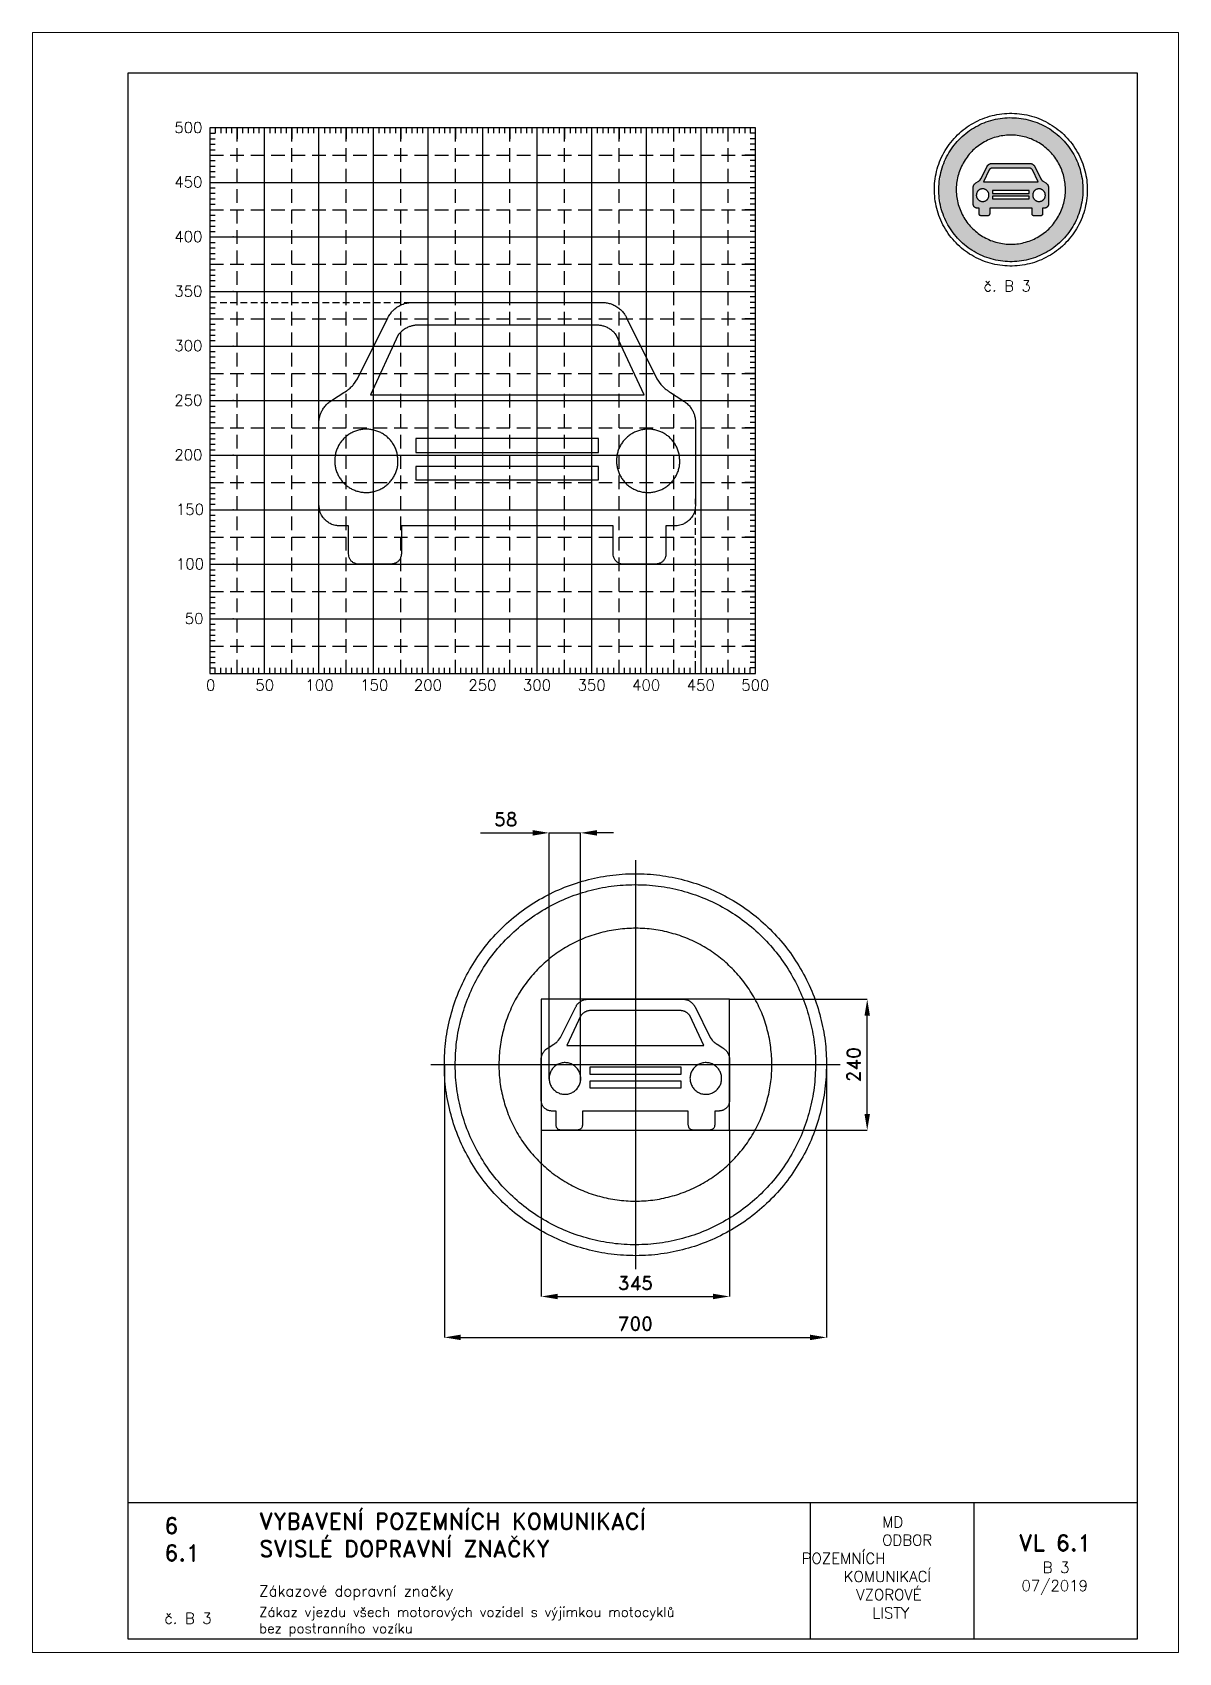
# Paper-space layout 'B 3' of a CAD drawing. Header units: millimetres. Extents: x 0 to 210, y 0 to 297.
# The model-space entities are those that its viewports show. They can reach past a viewport. Long polylines and large blocks are cut down to what shows.
import ezdxf

# ---------------------------------------------------------------- set-up
doc = ezdxf.new("R2010")
doc.units = ezdxf.units.MM
doc.header["$LTSCALE"] = 5
doc.linetypes.add('ČERCHOVANÁX2', pattern=[2, 1, -0.5, 0, -0.5])
doc.linetypes.add('ČÁRKOVANÁX2', pattern=[1.5, 1, -0.5])
for name, color, linetype in [('Kóty', 2, 'Continuous'), ('Pomocná', 2, 'Continuous'), ('Rozpiska', 7, 'Continuous'), ('Značka', 7, 'Continuous')]:
    doc.layers.add(name, color=color, linetype=linetype)
doc.layers.add('Rámeček', color=6, linetype='Continuous', plot=False)
doc.styles.get("Standard").update_dxf_attribs({"font": 'romand.shx', "height": 25})
doc.dimstyles.get("Standard").update_dxf_attribs({"dimtxt": 25, "dimasz": 30, "dimexe": 0.18, "dimexo": 0.0625, "dimgap": 12.5, "dimtad": 1, "dimdec": 0, "dimzin": 0, "dimdsep": 46, "dimtxsty": 'Standard', "dimcen": 0.09, "dimadec": 0, "dimazin": 0, "dimtfac": 1, "dimtdec": 0, "dimtofl": 0, "dimtmove": 0, "dimatfit": 3, "dimfxl": 1, "dimtolj": 1, "dimtzin": 0, "dimarcsym": 0})

psp = doc.layouts.new('B 3')

# ---------------------------------------------------------------- texts
at = {"layer": 'Pomocná', "char_height": 2, "attachment_point": 1}
for s, insert in [('\\pi1.41968;500', (24.59, 280.57)), ('\\pi1.41968;450', (24.59, 270.57)), ('\\pi1.41968;400', (24.59, 260.57)), ('\\pi1.41968;350', (24.59, 250.57)), ('\\pi1.41968;300', (24.59, 240.57)), ('\\pi1.41968;250', (24.59, 230.57)), ('\\pi1.41968;200', (24.59, 220.57)), ('\\pi1.70539;150', (24.59, 210.57)), ('\\pi1.70539;100', (24.59, 200.57)), ('\\pi3.32444;50', (24.59, 190.57)), ('\\pi2.6146;0', (29.18, 178.35)), ('\\pi1.66222;50', (39.19, 178.35)), ('\\pi0.85269;100', (49.18, 178.35)), ('\\pi0.85269;150', (59.21, 178.35)), ('\\pi0.70984;200', (69.18, 178.35)), ('\\pi0.70984;250', (79.17, 178.35)), ('\\pi0.70984;300', (89.16, 178.35)), ('\\pi0.70984;350', (99.18, 178.35)), ('\\pi0.70984;400', (109.17, 178.35)), ('\\pi0.70984;450', (119.18, 178.35)), ('\\pi0.70984;500', (129.17, 178.35))]:
    psp.add_mtext_dynamic_manual_height_columns(s, width=6.5625, gutter_width=100, heights=[0], dxfattribs=dict(at, insert=insert))
at = {"layer": 'Rozpiska', "color": 7, "attachment_point": 1}
for s, width, heights, insert, char_height in [('\\pi8.99147;{\\C6;č. B 3}', 27.9829, [2.67], (165.28, 251.51), 2), ('6', 149.0422, [0], (24.17, 24.77), 3), ('{\\C6;VYBAVENÍ POZEMNÍCH KOMUNIKACÍ\\P}SVISLÉ DOPRAVNÍ ZNAČKY{\\H1.34524x; }', 149.0422, [0], (41.56, 25.56), 3), ('\\pi14.7414;{\\C6;MD\\P\\pi2.36044;}ODBOR POZEMNÍCH{\\H1.57143x; }\\P\\pi7.69378;KOMUNIKACÍ{\\H1.5x; }\\P\\pi9.97949;{\\C6;VZOROVÉ\\H1.47619x; \\H0.67742x;\\P\\pi12.93187;LISTY\\H1.26984x; }', 33.1018, [0], (140.95, 24.95), 2), ('\\pi1.03113;{\\H1.5x;\\C6;VL 6.1\\P\\pi5.45969;\\H0.66667x;B 3\\H1.66666x; \\H0.6x;\\P\\pi1.5549;07/2019\\H1.80159x; }', 16.0623, [0], (179.66, 21.61), 2), ('6.1', 149.0422, [0], (24.17, 19.78), 3), ('{\\C6;Zákazové dopravní značky}', 149.0422, [0], (41.56, 12.29), 2), ('{\\C6;č. B 3}', 18.3305, [2.67], (24.17, 7.28), 2), ('Zákaz vjezdu všech motorových vozidel s výjimkou motocyklů\\Pbez postranního vozíku', 149.0422, [0], (41.53, 8.34), 1.8)]:
    psp.add_mtext_dynamic_manual_height_columns(s, width=width, gutter_width=100, heights=heights, dxfattribs=dict(at, insert=insert, char_height=char_height))

msp = doc.modelspace()

# ---------------------------------------------------------------- texts
at = {"layer": 'Kóty', "insert": (-237.5, 450.1), "char_height": 25, "attachment_point": 5}
msp.add_mtext('\\A1;58', dxfattribs=at)

# ---------------------------------------------------------------- blocks, each defined once
blk = doc.blocks.new('*D1')
at = {"layer": 'Defpoints', "color": 0, "transparency": 16777216}
for p in [(-172.5, -120), (172.5, -120), (172.5, -424.8)]:
    blk.add_point(p, dxfattribs=at)
at = {"layer": 'Kóty', "color": 0, "lineweight": -2, "transparency": 16777216}
for p, q in [((-172.5, -120.1), (-172.5, -425)), ((172.5, -120.1), (172.5, -425)), ((-142.5, -424.8), (142.5, -424.8))]:
    blk.add_line(p, q, dxfattribs=at)
at = {"layer": 'Kóty', "color": 0, "transparency": 16777216}
for points in [[(-142.5, -419.8), (-142.5, -429.8), (-172.5, -424.8)], [(142.5, -419.8), (142.5, -429.8), (172.5, -424.8)]]:
    blk.add_solid(points, dxfattribs=at)
at = {"layer": 'Kóty', "color": 0, "transparency": 16777216, "insert": (0, -399.8), "char_height": 25, "attachment_point": 5}
blk.add_mtext('\\A1;345', dxfattribs=at)
blk = doc.blocks.new('*D2')
at = {"layer": 'Defpoints', "color": 0, "transparency": 16777216}
for p in [(-350, 0), (350.1, 0.1), (350.1, -499.8)]:
    blk.add_point(p, dxfattribs=at)
at = {"layer": 'Kóty', "color": 0, "lineweight": -2, "transparency": 16777216}
for p, q in [((350.1, 0.1), (350.1, -500)), ((-350, -0.1), (-350, -500)), ((-320, -499.8), (320.1, -499.8))]:
    blk.add_line(p, q, dxfattribs=at)
at = {"layer": 'Kóty', "color": 0, "transparency": 16777216}
for points in [[(-320, -494.8), (-320, -504.8), (-350, -499.8)], [(320.1, -494.8), (320.1, -504.8), (350.1, -499.8)]]:
    blk.add_solid(points, dxfattribs=at)
at = {"layer": 'Kóty', "color": 0, "transparency": 16777216, "insert": (0, -474.8), "char_height": 25, "attachment_point": 5}
blk.add_mtext('\\A1;700', dxfattribs=at)
blk = doc.blocks.new('*D3')
at = {"layer": 'Defpoints', "color": 0, "transparency": 16777216}
for p in [(172.5, 120), (424.8, 120), (172.5, -120.1)]:
    blk.add_point(p, dxfattribs=at)
at = {"layer": 'Kóty', "color": 0, "lineweight": -2, "transparency": 16777216}
for p, q in [((172.6, 120), (425, 120)), ((424.8, -90.1), (424.8, 90)), ((172.6, -120.1), (425, -120.1))]:
    blk.add_line(p, q, dxfattribs=at)
at = {"layer": 'Kóty', "color": 0, "transparency": 16777216}
for points in [[(419.8, 90), (429.8, 90), (424.8, 120)], [(419.8, -90.1), (429.8, -90.1), (424.8, -120.1)]]:
    blk.add_solid(points, dxfattribs=at)
at = {"layer": 'Kóty', "color": 0, "transparency": 16777216, "insert": (399.8, 0), "char_height": 25, "attachment_point": 5, "rotation": 90}
blk.add_mtext('\\A1;240', dxfattribs=at)

# ---------------------------------------------------------------- dimensions: what is measured, and where the dimension line sits
at = {"layer": 'Kóty'}
dim = msp.add_linear_dim(base=(424.8, 120), p1=(172.5, -120.1), p2=(172.5, 120), angle=90, dimstyle='Standard', dxfattribs=at)
dim.commit()
dim.dimension.update_dxf_attribs({"geometry": '*D3', "text_midpoint": (399.8, 0)})
for base, p1, p2, picture, middle in [((350.1, -499.8), (-350, 0), (350.1, 0.1), '*D2', (0, -474.8)), ((172.5, -424.8), (-172.5, -120), (172.5, -120), '*D1', (0, -399.8))]:
    dim = msp.add_linear_dim(base=base, p1=p1, p2=p2, dimstyle='Standard', dxfattribs=at)
    dim.commit()
    dim.dimension.update_dxf_attribs({"geometry": picture, "text_midpoint": middle})

# ---------------------------------------------------------------- linework, layer by layer
at = {"layer": 'Kóty'}
for p, q in [((-283.5, 425.1), (-188, 425.1)), ((-158, -26.5), (-158, 425.3)), ((-100.3, -29.2), (-100.3, 425.3)), ((-40.3, 425.1), (-70.3, 425.1))]:
    msp.add_line(p, q, dxfattribs=at)
msp.add_lwpolyline([(-158, 425.1), (-100.3, 425.1)], dxfattribs=at)
for points in [[(-188, 430.1), (-188, 420.1), (-158, 425.1)], [(-70.3, 430.1), (-70.3, 420.1), (-100.3, 425.1)]]:
    msp.add_solid(points, dxfattribs=at)
at = {"layer": 'Značka', "color": 6, "linetype": 'ČERCHOVANÁX2', "lineweight": 25, "ltscale": 5}
for p, q in [((0, 375), (0, -375)), ((375, 0), (-375, 0))]:
    msp.add_line(p, q, dxfattribs=at)
at = {"layer": 'Značka', "color": 5}
for points in [[(350.1, 0.1), (350, -2.2), (350, -4.5, -0.032168), (346.5, -50.1, -0.035723), (336.9, -94.9, -0.036667), (321.9, -138.1, -0.034754), (300.8, -178.8, -0.034039), (275, -216.7, -0.034453), (244.3, -250.6, -0.03456), (209.6, -280.4, -0.034426), (171.1, -305.3, -0.034389), (129.8, -325.1, -0.034418), (86.2, -339.1, -0.034424), (41.2, -347.6, -0.034417), (-4.5, -349.9, -0.034416), (-50.2, -346.4, -0.034417), (-95, -336.7, -0.034417), (-138.2, -321.6, -0.034417), (-178.9, -300.7, -0.034417), (-216.7, -274.9, -0.034417), (-250.7, -244.1, -0.034417), (-280.5, -209.4, -0.034417), (-305.3, -170.9, -0.034417), (-325.2, -129.6, -0.034417), (-339.2, -86, -0.034417), (-347.7, -41, -0.034417), (-349.9, 4.7, -0.034417), (-346.5, 50.4, -0.034417), (-336.8, 95.1, -0.034417), (-321.7, 138.3, -0.034417), (-300.7, 179.1, -0.034417), (-274.9, 216.9, -0.034416), (-244.2, 250.8, -0.034418), (-209.5, 280.7, -0.034417), (-171, 305.5, -0.034415), (-129.7, 325.3, -0.034415), (-86.1, 339.3, -0.034415), (-41.1, 347.8, -0.034416), (4.6, 350.1, -0.034417), (50.3, 346.6, -0.034417), (95.1, 337, -0.034417), (138.3, 321.8, -0.034417), (179, 300.9, -0.034417), (216.8, 275.1, -0.034407), (250.8, 244.3, -0.034414), (280.6, 209.6, -0.034488), (305.4, 171.1, -0.034419), (325.3, 129.9, -0.034077), (339.3, 86.3, -0.03279), (347.6, 43.5, -0.034265), (350.1, 0.1)], [(88.6, 120.1, -0.004347), (90.6, 119.8, -0.013022), (92.6, 119.5, -0.017209), (94.3, 119, -0.021842), (96, 118.5, -0.025102), (97.8, 117.7, -0.02105), (99.6, 116.7, -0.020115), (101.3, 115.6, -0.020285), (102.9, 114.3, -0.019757), (104.3, 113.1, -0.023056), (105.6, 111.8, -0.023326), (106.8, 110.3, -0.019224), (107.9, 108.7, -0.010058), (108.6, 107.4, -0.00335), (109.3, 106.1), (137.2, 50.2), (140.8, 44.9), (141.4, 44.2), (142, 43.6), (142.7, 42.9), (143.5, 42.2), (144.1, 41.6), (144.9, 41), (145.5, 40.4), (146.2, 39.9), (146.8, 39.4), (147.4, 39, 0.009041), (148.5, 38.3), (149.7, 37.6), (160.1, 30.8), (161.7, 29.8, -0.012712), (163.2, 28.7, -0.021014), (164.8, 27.4, -0.025358), (166.3, 25.9, -0.023537), (167.5, 24.5, -0.020232), (168.6, 22.9, -0.017596), (169.5, 21.4, -0.017464), (170.3, 19.8, -0.016391), (170.9, 18.4, -0.019953), (171.5, 17, -0.023312), (172, 15.1, -0.015365), (172.3, 13.3), (172.4, 12.4), (172.6, 11.6), (172.6, -65.7), (172.3, -68, -0.021096), (171.9, -70.3, -0.033811), (171.1, -72.8, -0.040508), (170.1, -75.1, -0.037361), (168.8, -77.1, -0.031821), (167.2, -78.9, -0.027681), (165.6, -80.4, -0.027514), (163.8, -81.7, -0.025961), (162.2, -82.7, -0.031414), (160.5, -83.4, -0.037213), (158.2, -84.1, -0.024632), (155.8, -84.6, -0.006417), (154.7, -84.7, -0.00215), (153.6, -84.8), (145.4, -84.8), (145.4, -110.2), (145.2, -112, -0.044424), (144.8, -113.8, -0.079458), (143.5, -116.2, -0.085257), (141.6, -118, -0.082616), (138.9, -119.2, -0.02588), (136, -119.9), (106.5, -119.9, -0.019324), (104.1, -119.4, -0.059569), (101.8, -118.5, -0.076959), (99.7, -117, -0.08108), (98.2, -114.9, -0.06346), (97.5, -112.6, -0.0205), (97, -110.2), (97, -84.8), (-96.9, -84.8), (-96.9, -110.2, -0.014109), (-97.2, -112, -0.042571), (-97.6, -113.8, -0.079397), (-98.9, -116.2, -0.085967), (-100.9, -118, -0.078912), (-103.5, -119.2, -0.024872), (-106.4, -119.9), (-135.8, -119.9, -0.020551), (-138.4, -119.4, -0.063626), (-140.8, -118.5, -0.077194), (-142.8, -116.9, -0.081565), (-144.2, -114.8, -0.064427), (-144.9, -112.6, -0.020768), (-145.3, -110.2), (-145.3, -84.8), (-153.5, -84.8), (-154.8, -84.7, -0.008146), (-156.2, -84.5, -0.024087), (-158.4, -84.1, -0.036629), (-160.6, -83.4, -0.03086), (-162.2, -82.6, -0.024396), (-163.7, -81.7, -0.028173), (-165.6, -80.3, -0.029202), (-167.3, -78.7, -0.033968), (-168.9, -76.8, -0.039937), (-170.2, -74.7, -0.041739), (-171.2, -72.3, -0.033839), (-171.9, -69.8, -0.017791), (-172.2, -67.8, -0.005941), (-172.4, -65.7), (-172.4, 11.6, -0.001658), (-172.3, 12.6, -0.004951), (-172.1, 13.6, -0.015089), (-171.8, 15.4, -0.023055), (-171.3, 17.1, -0.019599), (-170.8, 18.5, -0.015384), (-170.2, 19.8, -0.017821), (-169.4, 21.5, -0.018572), (-168.4, 23.1, -0.02163), (-167.2, 24.7, -0.025132), (-165.9, 26.2, -0.026052), (-164.4, 27.7, -0.020998), (-162.7, 29, -0.010702), (-161.4, 29.9), (-160, 30.8), (-149.6, 37.6), (-148.4, 38.3), (-147.2, 39.1), (-146.7, 39.5), (-146.1, 39.9), (-145.4, 40.4), (-144.7, 41), (-143.9, 41.7), (-143.2, 42.3), (-142.5, 43), (-141.8, 43.7), (-141.2, 44.3), (-140.7, 44.9), (-137, 50.2), (-109.2, 106.1), (-108.7, 107.1), (-108.1, 108.1, -0.016386), (-107, 109.8, -0.02496), (-105.8, 111.4, -0.021259), (-104.8, 112.6, -0.016806), (-103.6, 113.7, -0.019523), (-102, 115, -0.020224), (-100.3, 116.2, -0.02345), (-98.5, 117.3, -0.0272), (-96.5, 118.2, -0.028215), (-94.3, 119, -0.022779), (-92, 119.6), (-90.3, 119.9), (-88.5, 120.1), (88.6, 120.1)], [(125.5, 35.5), (99.9, 90.3), (99.1, 91.2, 0.005694), (98.3, 92.1, 0.017723), (96.9, 93.5, 0.027588), (95.4, 94.8, 0.024469), (94, 95.8, 0.019408), (92.6, 96.6, 0.018156), (91, 97.4, 0.018747), (89.4, 98, 0.018353), (87.9, 98.5, 0.021078), (86.4, 98.9, 0.021355), (84.8, 99.1, 0.017946), (83.2, 99.2, 0.00951), (81.9, 99.3), (80.7, 99.3), (-80.6, 99.3), (-82, 99.3), (-83.4, 99.2, 0.01777), (-85, 99.1, 0.020803), (-86.5, 98.8, 0.020078), (-88, 98.4, 0.017415), (-89.4, 98, 0.017664), (-91, 97.3, 0.017514), (-92.5, 96.6, 0.020586), (-94, 95.7, 0.02512), (-95.4, 94.7, 0.02822), (-97, 93.3, 0.017903), (-98.5, 91.8), (-99.1, 91.1), (-99.8, 90.3), (-125.4, 35.5), (125.5, 35.5)], [(-100, -25.1, 0.009644), (-100.3, -21.5, 0.02923), (-100.9, -17.9, 0.03848), (-102.1, -14.3, 0.034248), (-103.7, -10.9, 0.033137), (-105.8, -7.7, 0.034356), (-108.3, -4.8, 0.034682), (-111.1, -2.3, 0.034412), (-114.2, -0.2, 0.034366), (-117.6, 1.6, 0.03442), (-121.2, 2.8, 0.034424), (-124.9, 3.6, 0.034409), (-128.6, 3.9, 0.034424), (-132.4, 3.7, 0.034416), (-136.2, 3, 0.034408), (-139.8, 1.9, 0.034419), (-143.2, 0.2, 0.034417), (-146.4, -1.8, 0.034421), (-149.3, -4.3, 0.034419), (-151.8, -7.1, 0.034413), (-153.9, -10.3, 0.034421), (-155.7, -13.6, 0.034413), (-156.9, -17.2, 0.034415), (-157.7, -20.9, 0.034414), (-158, -24.7, 0.034415), (-157.8, -28.5, 0.034417), (-157.1, -32.2, 0.034414), (-156, -35.8, 0.034418), (-154.3, -39.3, 0.034416), (-152.3, -42.4, 0.034417), (-149.8, -45.3, 0.034424), (-147, -47.9, 0.034415), (-143.8, -50, 0.034409), (-140.5, -51.7, 0.034419), (-136.9, -53, 0.034416), (-133.2, -53.8, 0.03441), (-129.4, -54.1, 0.034424), (-125.6, -53.9, 0.034423), (-121.9, -53.2, 0.034425), (-118.3, -52, 0.034421), (-114.9, -50.4, 0.034422), (-111.7, -48.3, 0.034389), (-108.8, -45.9, 0.034408), (-106.2, -43, 0.034574), (-104.1, -39.9, 0.03441), (-102.4, -36.5, 0.033704), (-101.1, -33, 0.034474), (-100.3, -29.2, 0.0373), (-100, -25.5), (-100, -25.3), (-100, -25.1)], [(158.1, -25.1, 0.009627), (157.8, -21.5, 0.029209), (157.2, -17.9, 0.038476), (156.1, -14.3, 0.034244), (154.4, -10.9, 0.033137), (152.4, -7.7, 0.034353), (149.9, -4.8, 0.03468), (147.1, -2.3, 0.034414), (144, -0.2, 0.034369), (140.6, 1.6, 0.034421), (137, 2.8, 0.034422), (133.3, 3.6, 0.034408), (129.5, 3.9, 0.034423), (125.7, 3.7, 0.034415), (122, 3, 0.034407), (118.4, 1.9, 0.034419), (115, 0.2, 0.034417), (111.8, -1.8, 0.034424), (108.9, -4.3, 0.034416), (106.3, -7.1, 0.034406), (104.2, -10.3, 0.034424), (102.5, -13.6, 0.034416), (101.2, -17.2, 0.034415), (100.4, -20.9, 0.03441), (100.1, -24.7, 0.034415), (100.3, -28.5, 0.034417), (101, -32.2, 0.034414), (102.2, -35.8, 0.034426), (103.8, -39.3, 0.034413), (105.9, -42.4, 0.034417), (108.4, -45.3, 0.034427), (111.2, -47.9, 0.034413), (114.3, -50, 0.03441), (117.7, -51.7, 0.034419), (121.3, -53, 0.034417), (125, -53.8, 0.03441), (128.8, -54.1, 0.034424), (132.5, -53.9, 0.034423), (136.3, -53.2, 0.034424), (139.9, -52, 0.034423), (143.3, -50.4, 0.034426), (146.5, -48.3, 0.034397), (149.4, -45.9, 0.034407), (151.9, -43, 0.034571), (154.1, -39.9, 0.034417), (155.8, -36.5, 0.033708), (157, -33, 0.034482), (157.9, -29.2, 0.037324), (158.1, -25.5), (158.1, -25.3), (158.1, -25.1)]]:
    msp.add_lwpolyline(points, format="xyb", dxfattribs=at)
at = {"layer": 'Značka', "color": 1}
for points in [[(330.1, 0.1), (330, -2), (330, -4.2, -0.032166), (326.7, -47.2, -0.035722), (317.7, -89.5, -0.036665), (303.5, -130.2, -0.034754), (283.7, -168.6, -0.034039), (259.3, -204.3, -0.034453), (230.3, -236.3, -0.03456), (197.6, -264.4, -0.034426), (161.3, -287.8, -0.034389), (122.4, -306.5, -0.034418), (81.3, -319.7, -0.034424), (38.9, -327.7, -0.034417), (-4.3, -329.9, -0.034416), (-47.3, -326.6, -0.034417), (-89.5, -317.5, -0.034417), (-130.3, -303.2, -0.034416), (-168.7, -283.5, -0.034417), (-204.3, -259.2, -0.034417), (-236.3, -230.2, -0.034417), (-264.5, -197.4, -0.034417), (-287.9, -161.1, -0.034417), (-306.6, -122.2, -0.034417), (-319.8, -81.1, -0.034417), (-327.8, -38.7, -0.034417), (-329.9, 4.4, -0.034417), (-326.7, 47.5, -0.034417), (-317.6, 89.7, -0.034417), (-303.3, 130.4, -0.034416), (-283.6, 168.8, -0.034417), (-259.2, 204.5, -0.034418), (-230.2, 236.5, -0.034417), (-197.5, 264.6, -0.034415), (-161.2, 288, -0.034416), (-122.3, 306.8, -0.034417), (-81.2, 320, -0.034418), (-38.8, 328, -0.034417), (4.4, 330.1, -0.034417), (47.4, 326.8, -0.034417), (89.6, 317.7, -0.034415), (130.4, 303.4, -0.034416), (168.8, 283.7, -0.034418), (204.4, 259.4, -0.034406), (236.4, 230.4, -0.034413), (264.6, 197.6, -0.034487), (288, 161.4, -0.034418), (306.7, 122.5, -0.034077), (319.9, 81.3, -0.032792), (327.7, 41, -0.034265), (330.1, 0.1)], [(250.1, 0.1), (250, 1.8), (250, 3.4, 0.032169), (247.5, 36, 0.035722), (240.7, 68, 0.036667), (229.9, 98.9, 0.034753), (214.9, 127.9, 0.03404), (196.5, 155, 0.034453), (174.5, 179.2, 0.034563), (149.7, 200.5, 0.034428), (122.2, 218.2, 0.03439), (92.7, 232.4, 0.034416), (61.6, 242.4, 0.034424), (29.5, 248.5, 0.034418), (-3.2, 250.1, 0.034416), (-35.8, 247.6, 0.034415), (-67.8, 240.7, 0.034415), (-98.7, 229.9, 0.034416), (-127.8, 215, 0.034418), (-154.8, 196.5, 0.034417), (-179, 174.6, 0.034415), (-200.3, 149.8, 0.034417), (-218.1, 122.3, 0.034416), (-232.2, 92.8, 0.034416), (-242.3, 61.7, 0.034417), (-248.3, 29.5, 0.034417), (-249.9, -3.2, 0.034417), (-247.5, -35.8, 0.034417), (-240.6, -67.7, 0.034417), (-229.7, -98.6, 0.034417), (-214.8, -127.7, 0.034416), (-196.4, -154.7, 0.034416), (-174.4, -179, 0.034417), (-149.6, -200.3, 0.034417), (-122.1, -218, 0.034417), (-92.6, -232.2, 0.034417), (-61.5, -242.2, 0.034416), (-29.3, -248.3, 0.034416), (3.3, -249.9, 0.034417), (35.9, -247.4, 0.034418), (67.9, -240.5, 0.034416), (98.8, -229.7, 0.034417), (127.9, -214.7, 0.034417), (154.9, -196.3, 0.034405), (179.1, -174.3, 0.034415), (200.5, -149.5, 0.034488), (218.2, -122, 0.034417), (232.3, -92.6, 0.034078), (242.4, -61.4, 0.032788), (248.3, -30.9, 0.034264), (250.1, 0.1)]]:
    msp.add_lwpolyline(points, format="xyb", dxfattribs=at)
at = {"layer": 'Značka', "color": 6, "linetype": 'ČÁRKOVANÁX2', "ltscale": 2.5}
msp.add_lwpolyline([(-172.5, -120), (172.5, -120), (172.5, 120), (-172.5, 120)], close=True, dxfattribs=at)
at = {"layer": 'Značka', "color": 5}
for points in [[(83.7, -17.4), (83.7, -4.5), (-83.6, -4.5), (-83.6, -17.4), (83.7, -17.4)], [(83.7, -42.3), (83.7, -30.1), (-83.6, -30.1), (-83.6, -42.3), (83.7, -42.3)]]:
    msp.add_lwpolyline(points, dxfattribs=at)

msp.set_redraw_order([(e.dxf.handle, doc.entitydb.next_handle()) for e in msp.query("TEXT MTEXT ATTDEF DIMENSION ARC_DIMENSION")])  # texts and dimensions are drawn at this point

# ---------------------------------------------------------------- hatches: boundary and pattern name
at = {"layer": 'Značka'}
h = psp.add_hatch(color=10, dxfattribs=at)
h.dxf.hatch_style = 1
edge = h.paths.add_edge_path()
edge.add_line((192.47, 268.17), (192.47, 268.09))
edge.add_line((192.47, 268.09), (192.47, 268))
edge.add_arc((179.04, 268.16), 13.43, 351.9486, 359.318, ccw=False)
edge.add_arc((180.34, 267.97), 12.11, 343.7793, 351.9626, ccw=False)
edge.add_arc((180.58, 267.63), 11.79, 336.6382, 345.0375, ccw=False)
edge.add_arc((179.98, 267.89), 12.44, 328.6828, 336.6445, ccw=False)
edge.add_arc((179.66, 267.86), 12.7, 321.7698, 329.568, ccw=False)
edge.add_arc((179.78, 267.76), 12.54, 313.8835, 321.7764, ccw=False)
edge.add_arc((179.69, 267.61), 12.51, 306.738, 314.6554, ccw=False)
edge.add_arc((179.66, 267.65), 12.56, 298.8601, 306.7469, ccw=False)
edge.add_arc((179.5, 267.58), 12.57, 291.7478, 299.6261, ccw=False)
edge.add_arc((179.51, 267.57), 12.56, 283.8705, 291.7554, ccw=False)
edge.add_arc((179.34, 267.53), 12.56, 276.7457, 284.6319, ccw=False)
edge.add_arc((179.34, 267.53), 12.56, 268.8689, 276.7535, ccw=False)
edge.add_arc((179.18, 267.53), 12.56, 261.7462, 269.6307, ccw=False)
edge.add_arc((179.17, 267.53), 12.56, 253.8691, 261.7537, ccw=False)
edge.add_arc((179.01, 267.58), 12.56, 246.7465, 254.6312, ccw=False)
edge.add_arc((179.01, 267.58), 12.56, 238.8692, 246.7537, ccw=False)
edge.add_arc((178.87, 267.66), 12.56, 231.7458, 239.6304, ccw=False)
edge.add_arc((178.87, 267.67), 12.56, 223.8698, 231.7545, ccw=False)
edge.add_arc((178.75, 267.78), 12.56, 216.7454, 224.63, ccw=False)
edge.add_arc((178.75, 267.79), 12.56, 208.8694, 216.754, ccw=False)
edge.add_arc((178.67, 267.93), 12.56, 201.7463, 209.6309, ccw=False)
edge.add_arc((178.67, 267.93), 12.56, 193.8693, 201.7539, ccw=False)
edge.add_arc((178.63, 268.1), 12.56, 186.746, 194.6306, ccw=False)
edge.add_arc((178.63, 268.1), 12.56, 178.8692, 186.7538, ccw=False)
edge.add_arc((178.63, 268.26), 12.56, 171.7462, 179.6307, ccw=False)
edge.add_arc((178.63, 268.27), 12.56, 163.8691, 171.7537, ccw=False)
edge.add_arc((178.67, 268.43), 12.56, 156.7465, 164.6312, ccw=False)
edge.add_arc((178.67, 268.43), 12.56, 148.8692, 156.7537, ccw=False)
edge.add_arc((178.76, 268.57), 12.56, 141.7459, 149.6305, ccw=False)
edge.add_arc((178.76, 268.57), 12.56, 133.8696, 141.7545, ccw=False)
edge.add_arc((178.88, 268.69), 12.56, 126.7456, 134.6303, ccw=False)
edge.add_arc((178.88, 268.69), 12.56, 118.8697, 126.754, ccw=False)
edge.add_arc((179.03, 268.77), 12.56, 111.7456, 119.6301, ccw=False)
edge.add_arc((179.03, 268.77), 12.56, 103.8694, 111.7541, ccw=False)
edge.add_arc((179.19, 268.81), 12.56, 96.7463, 104.6311, ccw=False)
edge.add_arc((179.19, 268.81), 12.56, 88.8695, 96.7541, ccw=False)
edge.add_arc((179.36, 268.81), 12.56, 81.7459, 89.6307, ccw=False)
edge.add_arc((179.36, 268.81), 12.56, 73.8686, 81.7532, ccw=False)
edge.add_arc((179.52, 268.77), 12.56, 66.7471, 74.6313, ccw=False)
edge.add_arc((179.52, 268.77), 12.56, 58.869, 66.7534, ccw=False)
edge.add_arc((179.67, 268.68), 12.56, 51.745, 59.63, ccw=False)
edge.add_arc((179.66, 268.68), 12.56, 43.8721, 51.7544, ccw=False)
edge.add_arc((179.78, 268.56), 12.56, 36.7485, 44.6323, ccw=False)
edge.add_arc((179.81, 268.57), 12.53, 28.8581, 36.7588, ccw=False)
edge.add_arc((179.87, 268.42), 12.55, 21.729, 29.6139, ccw=False)
edge.add_arc((179.74, 268.37), 12.69, 13.9279, 21.7347, ccw=False)
edge.add_arc((179.93, 268.24), 12.54, 7.1977, 14.7103, ccw=False)
edge.add_arc((180.5, 268.31), 11.97, -0.6383, 7.2116, ccw=False)
edge = h.paths.add_edge_path(flags=16)
edge.add_line((189.27, 268.17), (189.27, 268.24))
edge.add_line((189.27, 268.24), (189.27, 268.3))
edge.add_arc((179.1, 268.18), 10.17, 0.6822, 8.0523)
edge.add_arc((180.08, 268.32), 9.17, 8.0364, 16.2199)
edge.add_arc((180.26, 268.58), 8.93, 14.9641, 23.3637)
edge.add_arc((179.81, 268.39), 9.43, 23.3541, 31.3157)
edge.add_arc((179.57, 268.41), 9.62, 30.4335, 38.2319)
edge.add_arc((179.66, 268.49), 9.5, 38.2216, 46.1144)
edge.add_arc((179.59, 268.6), 9.47, 45.3447, 53.2627)
edge.add_arc((179.56, 268.57), 9.51, 53.2534, 61.1406)
edge.add_arc((179.45, 268.62), 9.52, 60.3739, 68.2523)
edge.add_arc((179.45, 268.63), 9.52, 68.2444, 76.1288)
edge.add_arc((179.33, 268.66), 9.51, 75.3691, 83.2554)
edge.add_arc((179.32, 268.66), 9.51, 83.2449, 91.1298)
edge.add_arc((179.2, 268.66), 9.52, 90.3692, 98.2536)
edge.add_arc((179.2, 268.66), 9.52, 98.2469, 106.1312)
edge.add_arc((179.07, 268.62), 9.52, 105.3698, 113.254)
edge.add_arc((179.07, 268.62), 9.52, 113.2456, 121.1301)
edge.add_arc((178.96, 268.56), 9.51, 120.3694, 128.2545)
edge.add_arc((178.96, 268.56), 9.51, 128.2461, 136.1307)
edge.add_arc((178.88, 268.46), 9.52, 135.3686, 143.2529)
edge.add_arc((178.87, 268.46), 9.52, 143.247, 151.1316)
edge.add_arc((178.81, 268.35), 9.52, 150.3685, 158.2531)
edge.add_arc((178.81, 268.35), 9.52, 158.2465, 166.1311)
edge.add_arc((178.78, 268.23), 9.51, 165.3699, 173.2546)
edge.add_arc((178.78, 268.23), 9.51, 173.2451, 181.1297)
edge.add_arc((178.78, 268.1), 9.52, 180.3691, 188.2537)
edge.add_arc((178.78, 268.1), 9.51, 188.2468, 196.1314)
edge.add_arc((178.82, 267.98), 9.52, 195.369, 203.2536)
edge.add_arc((178.82, 267.98), 9.51, 203.2464, 211.1309)
edge.add_arc((178.88, 267.87), 9.52, 210.3697, 218.2542)
edge.add_arc((178.88, 267.87), 9.52, 218.2461, 226.1306)
edge.add_arc((178.97, 267.78), 9.52, 225.3684, 233.2531)
edge.add_arc((178.97, 267.78), 9.52, 233.247, 241.1316)
edge.add_arc((179.09, 267.72), 9.52, 240.3685, 248.2531)
edge.add_arc((179.09, 267.72), 9.51, 248.2464, 256.1311)
edge.add_arc((179.21, 267.69), 9.52, 255.37, 263.2545)
edge.add_arc((179.21, 267.69), 9.52, 263.2451, 271.1296)
edge.add_arc((179.34, 267.69), 9.52, 270.3691, 278.2537)
edge.add_arc((179.34, 267.69), 9.51, 278.2466, 286.1315)
edge.add_arc((179.46, 267.72), 9.52, 285.3691, 293.2535)
edge.add_arc((179.46, 267.72), 9.51, 293.2464, 301.1309)
edge.add_arc((179.57, 267.79), 9.51, 300.3691, 308.2539)
edge.add_arc((179.57, 267.79), 9.52, 308.2463, 316.1283)
edge.add_arc((179.66, 267.88), 9.52, 315.3681, 323.2522)
edge.add_arc((179.68, 267.87), 9.49, 323.2419, 331.1428)
edge.add_arc((179.72, 267.99), 9.51, 330.386, 338.2708)
edge.add_arc((179.63, 268.02), 9.61, 338.2645, 346.0716)
edge.add_arc((179.77, 268.12), 9.5, 345.2895, 352.8013)
edge.add_arc((180.2, 268.07), 9.07, 352.7896, 360.6392)
h = psp.add_hatch(color=249, dxfattribs=at)
h.dxf.hatch_style = 1
edge = h.paths.add_edge_path(flags=16)
edge.add_arc((181.85, 266.92), 3.75, 3.8081, 6.0145)
edge.add_arc((184.35, 267.18), 1.23, 6.0164, 12.7088)
edge.add_arc((184.59, 267.23), 0.986, 13.1764, 21.9901)
edge.add_arc((184.48, 267.18), 1.11, 21.9688, 29.814)
edge.add_arc((184.44, 267.17), 1.15, 29.0908, 36.6824)
edge.add_arc((184.47, 267.2), 1.1, 36.6778, 44.5477)
edge.add_arc((184.47, 267.22), 1.1, 43.827, 51.7719)
edge.add_arc((184.46, 267.21), 1.1, 51.7609, 59.6449)
edge.add_arc((184.45, 267.22), 1.11, 58.8835, 66.7572)
edge.add_arc((184.45, 267.22), 1.1, 66.7386, 74.6243)
edge.add_arc((184.44, 267.22), 1.1, 73.8706, 81.7564)
edge.add_arc((184.44, 267.22), 1.1, 81.7503, 89.633)
edge.add_arc((184.42, 267.22), 1.1, 88.8666, 96.7527)
edge.add_arc((184.42, 267.22), 1.1, 96.7369, 104.6212)
edge.add_arc((184.41, 267.22), 1.1, 103.8777, 111.7601)
edge.add_arc((184.41, 267.22), 1.1, 111.7447, 119.6298)
edge.add_arc((184.4, 267.21), 1.1, 118.8764, 126.761)
edge.add_arc((184.4, 267.21), 1.1, 126.7385, 134.6247)
edge.add_arc((184.39, 267.2), 1.1, 133.8776, 141.7619)
edge.add_arc((184.39, 267.2), 1.1, 141.7448, 149.627)
edge.add_arc((184.38, 267.19), 1.1, 148.8637, 156.7501)
edge.add_arc((184.38, 267.19), 1.1, 156.7392, 164.6237)
edge.add_arc((184.37, 267.17), 1.1, 163.8714, 171.7556)
edge.add_arc((184.37, 267.17), 1.1, 171.7501, 179.6332)
edge.add_arc((184.37, 267.16), 1.1, 178.8675, 186.7518)
edge.add_arc((184.37, 267.16), 1.1, 186.7515, 194.6362)
edge.add_arc((184.38, 267.14), 1.1, 193.8722, 201.7563)
edge.add_arc((184.38, 267.14), 1.1, 201.7369, 209.6235)
edge.add_arc((184.38, 267.13), 1.1, 208.8687, 216.7524)
edge.add_arc((184.38, 267.13), 1.1, 216.7506, 224.6354)
edge.add_arc((184.39, 267.12), 1.1, 223.8661, 231.7531)
edge.add_arc((184.4, 267.12), 1.1, 231.744, 239.6278)
edge.add_arc((184.41, 267.11), 1.1, 238.8788, 246.7619)
edge.add_arc((184.41, 267.11), 1.1, 246.7438, 254.629)
edge.add_arc((184.42, 267.11), 1.1, 253.8679, 261.7527)
edge.add_arc((184.42, 267.11), 1.1, 261.7362, 269.6193)
edge.add_arc((184.44, 267.11), 1.1, 268.8823, 276.7686)
edge.add_arc((184.44, 267.11), 1.1, 276.7333, 284.6192)
edge.add_arc((184.45, 267.11), 1.1, 283.8757, 291.762)
edge.add_arc((184.45, 267.11), 1.1, 291.7508, 299.6368)
edge.add_arc((184.46, 267.12), 1.1, 298.8544, 306.7413)
edge.add_arc((184.46, 267.12), 1.1, 306.7529, 314.6331)
edge.add_arc((184.47, 267.13), 1.1, 313.8673, 321.7498)
edge.add_arc((184.48, 267.13), 1.1, 321.7299, 329.6498)
edge.add_arc((184.48, 267.14), 1.1, 328.9114, 336.7961)
edge.add_arc((184.46, 267.15), 1.13, 336.7875, 344.5099)
edge.add_arc((184.49, 267.16), 1.1, 343.6996, 351.5992)
edge.add_arc((184.57, 267.15), 1.02, 351.593, 360.1431)
edge.add_line((185.59, 267.15), (185.59, 267.16))
edge.add_line((185.59, 267.16), (185.59, 267.16))
edge = h.paths.add_edge_path(flags=16)
edge.add_arc((171.53, 266.92), 3.74, 3.7904, 6.0006)
edge.add_arc((174.03, 267.18), 1.23, 6.014, 12.7112)
edge.add_arc((174.27, 267.23), 0.986, 13.176, 21.9906)
edge.add_arc((174.15, 267.18), 1.11, 21.9684, 29.8144)
edge.add_arc((174.11, 267.17), 1.15, 29.0908, 36.6824)
edge.add_arc((174.15, 267.2), 1.1, 36.6889, 44.5596)
edge.add_arc((174.14, 267.22), 1.09, 43.8166, 51.762)
edge.add_arc((174.14, 267.21), 1.1, 51.7612, 59.6447)
edge.add_arc((174.13, 267.21), 1.11, 58.8839, 66.7568)
edge.add_arc((174.13, 267.22), 1.1, 66.7438, 74.6291)
edge.add_arc((174.11, 267.22), 1.1, 73.8672, 81.7534)
edge.add_arc((174.11, 267.22), 1.1, 81.7514, 89.6342)
edge.add_arc((174.1, 267.22), 1.1, 88.8673, 96.7535)
edge.add_arc((174.1, 267.22), 1.1, 96.734, 104.6184)
edge.add_arc((174.08, 267.22), 1.1, 103.8775, 111.7602)
edge.add_arc((174.08, 267.22), 1.1, 111.7513, 119.6364)
edge.add_arc((174.07, 267.21), 1.1, 118.8682, 126.7529)
edge.add_arc((174.07, 267.21), 1.1, 126.7388, 134.6244)
edge.add_arc((174.06, 267.2), 1.1, 133.8772, 141.7623)
edge.add_arc((174.06, 267.2), 1.1, 141.744, 149.6278)
edge.add_arc((174.05, 267.19), 1.1, 148.8776, 156.7631)
edge.add_arc((174.05, 267.19), 1.1, 156.7396, 164.6233)
edge.add_arc((174.05, 267.17), 1.1, 163.8714, 171.7556)
edge.add_arc((174.05, 267.17), 1.1, 171.7497, 179.6336)
edge.add_arc((174.05, 267.16), 1.1, 178.8675, 186.7518)
edge.add_arc((174.05, 267.16), 1.1, 186.7515, 194.6362)
edge.add_arc((174.05, 267.14), 1.1, 193.8579, 201.7419)
edge.add_arc((174.05, 267.14), 1.1, 201.7513, 209.6363)
edge.add_arc((174.06, 267.13), 1.1, 208.8683, 216.7527)
edge.add_arc((174.06, 267.13), 1.1, 216.7392, 224.6239)
edge.add_arc((174.07, 267.12), 1.1, 223.8766, 231.7629)
edge.add_arc((174.07, 267.12), 1.1, 231.7437, 239.6281)
edge.add_arc((174.08, 267.11), 1.1, 238.872, 246.7548)
edge.add_arc((174.08, 267.11), 1.1, 246.7438, 254.629)
edge.add_arc((174.1, 267.11), 1.1, 253.8712, 261.7558)
edge.add_arc((174.1, 267.11), 1.1, 261.7351, 269.6181)
edge.add_arc((174.11, 267.11), 1.1, 268.8816, 276.7678)
edge.add_arc((174.11, 267.11), 1.1, 276.736, 284.6221)
edge.add_arc((174.12, 267.11), 1.1, 283.8756, 291.7622)
edge.add_arc((174.12, 267.11), 1.1, 291.7445, 299.6301)
edge.add_arc((174.14, 267.12), 1.1, 298.8631, 306.7489)
edge.add_arc((174.14, 267.12), 1.1, 306.7538, 314.6322)
edge.add_arc((174.15, 267.13), 1.1, 313.8673, 321.7498)
edge.add_arc((174.15, 267.13), 1.1, 321.7296, 329.6502)
edge.add_arc((174.16, 267.14), 1.1, 328.9122, 336.7953)
edge.add_arc((174.13, 267.15), 1.13, 336.7737, 344.4952)
edge.add_arc((174.16, 267.16), 1.1, 343.7152, 351.613)
edge.add_arc((174.25, 267.15), 1.02, 351.5807, 360.1253)
edge.add_line((175.26, 267.15), (175.26, 267.16))
edge.add_line((175.26, 267.16), (175.26, 267.16))
h.paths.add_polyline_path([(182.61, 267.47), (182.61, 267.99), (175.92, 267.99), (175.92, 267.47)], flags=16)
edge = h.paths.add_edge_path(flags=16)
edge.add_line((184.28, 269.59), (183.26, 271.78))
edge.add_line((183.26, 271.78), (183.23, 271.82))
edge.add_arc((181.68, 270.46), 2.06, 41.3746, 42.6797)
edge.add_arc((182.36, 271.08), 1.13, 42.546, 46.6075)
edge.add_arc((182.64, 271.38), 0.728, 46.5695, 52.8907)
edge.add_arc((182.67, 271.42), 0.68, 52.4361, 58.0428)
edge.add_arc((182.57, 271.27), 0.859, 58.0101, 62.4575)
edge.add_arc((182.52, 271.18), 0.963, 62.0292, 66.1898)
edge.add_arc((182.53, 271.21), 0.932, 66.1481, 70.444)
edge.add_arc((182.55, 271.29), 0.852, 70.0184, 74.2242)
edge.add_arc((182.58, 271.39), 0.742, 74.2248, 79.0548)
edge.add_arc((182.57, 271.38), 0.754, 78.6528, 83.5463)
edge.add_arc((182.56, 271.24), 0.897, 83.5942, 87.7067)
edge.add_arc((182.53, 270.82), 1.31, 87.3497, 89.5292)
edge.add_line((182.54, 272.14), (182.49, 272.14))
edge.add_line((182.49, 272.14), (176.04, 272.14))
edge.add_line((176.04, 272.14), (175.98, 272.14))
edge.add_line((175.98, 272.14), (175.93, 272.14))
edge.add_arc((175.98, 271.25), 0.885, 93.2573, 97.3296)
edge.add_arc((175.96, 271.38), 0.756, 97.3604, 102.1276)
edge.add_arc((175.96, 271.38), 0.752, 101.7726, 106.3735)
edge.add_arc((175.99, 271.27), 0.867, 106.3795, 110.3704)
edge.add_arc((176.01, 271.2), 0.94, 109.9826, 114.0304)
edge.add_arc((176.01, 271.19), 0.948, 114.0026, 118.0162)
edge.add_arc((175.96, 271.28), 0.852, 117.5565, 122.2739)
edge.add_arc((175.88, 271.41), 0.697, 122.2374, 127.9933)
edge.add_arc((175.91, 271.36), 0.756, 127.6977, 134.1636)
edge.add_arc((176.21, 271.04), 1.19, 134.1062, 138.2088)
edge.add_line((175.32, 271.84), (175.3, 271.81))
edge.add_line((175.3, 271.81), (175.27, 271.78))
edge.add_line((175.27, 271.78), (174.25, 269.59))
edge.add_line((174.25, 269.59), (184.28, 269.59))
edge = h.paths.add_edge_path()
edge.add_arc((182.17, 268.33), 4.68, 81.1728, 82.1691, ccw=False)
edge.add_arc((182.65, 271.42), 1.56, 78.2081, 81.1923, ccw=False)
edge.add_arc((182.76, 271.94), 1.02, 74.181, 78.1248, ccw=False)
edge.add_arc((182.82, 272.15), 0.808, 69.1858, 74.1909, ccw=False)
edge.add_arc((182.83, 272.17), 0.789, 63.6786, 69.4304, ccw=False)
edge.add_arc((182.76, 272.03), 0.942, 58.8647, 63.6884, ccw=False)
edge.add_arc((182.72, 271.95), 1.03, 54.771, 59.3803, ccw=False)
edge.add_arc((182.73, 271.96), 1.02, 50.0988, 54.7471, ccw=False)
edge.add_arc((182.79, 272.01), 0.939, 46.1233, 50.6506, ccw=False)
edge.add_arc((182.88, 272.11), 0.805, 40.8291, 46.1123, ccw=False)
edge.add_arc((182.87, 272.1), 0.818, 35.8795, 41.2244, ccw=False)
edge.add_arc((182.73, 272), 0.994, 31.4791, 35.8844, ccw=False)
edge.add_arc((182.33, 271.74), 1.47, 29.4993, 31.8045, ccw=False)
edge.add_arc((179.76, 270.29), 4.42, 28.7271, 29.4949, ccw=False)
edge.add_line((183.64, 272.41), (184.75, 270.18))
edge.add_line((184.75, 270.18), (184.9, 269.96))
edge.add_line((184.9, 269.96), (184.92, 269.94))
edge.add_line((184.92, 269.94), (184.95, 269.91))
edge.add_line((184.95, 269.91), (184.97, 269.88))
edge.add_line((184.97, 269.88), (185, 269.85))
edge.add_line((185, 269.85), (185.03, 269.83))
edge.add_line((185.03, 269.83), (185.06, 269.81))
edge.add_line((185.06, 269.81), (185.09, 269.78))
edge.add_line((185.09, 269.78), (185.11, 269.76))
edge.add_line((185.11, 269.76), (185.14, 269.75))
edge.add_line((185.14, 269.75), (185.16, 269.73))
edge.add_arc((186, 270.95), 1.48, 235.4877, 237.5597)
edge.add_line((185.21, 269.7), (185.25, 269.67))
edge.add_line((185.25, 269.67), (185.67, 269.4))
edge.add_line((185.67, 269.4), (185.73, 269.36))
edge.add_arc((184.92, 268.15), 1.46, 53.1606, 56.0737, ccw=False)
edge.add_arc((185.2, 268.52), 0.989, 48.3166, 53.1318, ccw=False)
edge.add_arc((185.31, 268.65), 0.82, 42.4654, 48.2759, ccw=False)
edge.add_arc((185.32, 268.66), 0.806, 37.4918, 42.8852, ccw=False)
edge.add_arc((185.22, 268.58), 0.938, 32.8298, 37.4661, ccw=False)
edge.add_arc((185.16, 268.52), 1.02, 29.2817, 33.314, ccw=False)
edge.add_arc((185.15, 268.52), 1.03, 25.2491, 29.2512, ccw=False)
edge.add_arc((185.24, 268.56), 0.927, 21.9695, 25.7257, ccw=False)
edge.add_arc((185.4, 268.62), 0.76, 17.4032, 21.9756, ccw=False)
edge.add_arc((185.34, 268.6), 0.82, 12.2818, 17.6236, ccw=False)
edge.add_arc((184.93, 268.51), 1.24, 8.756, 12.2771, ccw=False)
edge.add_line((186.16, 268.7), (186.16, 268.66))
edge.add_line((186.16, 268.66), (186.17, 268.63))
edge.add_line((186.17, 268.63), (186.17, 265.54))
edge.add_line((186.17, 265.54), (186.16, 265.45))
edge.add_arc((185.06, 265.59), 1.1, 347.6136, 352.4477, ccw=False)
edge.add_arc((185.4, 265.52), 0.762, 339.6985, 347.4445, ccw=False)
edge.add_arc((185.51, 265.48), 0.636, 330.4501, 339.7288, ccw=False)
edge.add_arc((185.52, 265.47), 0.628, 322.5187, 331.0771, ccw=False)
edge.add_arc((185.43, 265.53), 0.738, 315.2584, 322.5489, ccw=False)
edge.add_arc((185.38, 265.57), 0.801, 309.5967, 315.939, ccw=False)
edge.add_arc((185.38, 265.57), 0.805, 303.3036, 309.6078, ccw=False)
edge.add_arc((185.41, 265.51), 0.731, 298.0569, 304.0054, ccw=False)
edge.add_arc((185.47, 265.39), 0.603, 290.8529, 298.0501, ccw=False)
edge.add_arc((185.45, 265.43), 0.649, 282.7146, 291.2393, ccw=False)
edge.add_arc((185.38, 265.76), 0.982, 277.061, 282.7051, ccw=False)
edge.add_arc((185.27, 266.49), 1.72, 276.1837, 277.6544, ccw=False)
edge.add_arc((184.9, 269.88), 5.13, 275.6865, 276.1792, ccw=False)
edge.add_line((185.41, 264.78), (185.08, 264.78))
edge.add_line((185.08, 264.78), (185.08, 263.76))
edge.add_line((185.08, 263.76), (185.07, 263.69))
edge.add_arc((184.67, 263.74), 0.41, 341.6795, 351.8539, ccw=False)
edge.add_arc((184.74, 263.73), 0.337, 322.7983, 340.9706, ccw=False)
edge.add_arc((184.76, 263.71), 0.312, 303.6717, 323.164, ccw=False)
edge.add_arc((184.73, 263.75), 0.361, 285.4766, 304.368, ccw=False)
edge.add_arc((184.51, 264.54), 1.18, 279.6208, 285.5507, ccw=False)
edge.add_line((184.7, 263.37), (183.53, 263.37))
edge.add_arc((183.73, 264.64), 1.28, 256.3082, 260.7364, ccw=False)
edge.add_arc((183.53, 263.79), 0.412, 242.6725, 256.3086, ccw=False)
edge.add_arc((183.5, 263.72), 0.338, 224.1824, 241.7854, ccw=False)
edge.add_arc((183.48, 263.71), 0.32, 205.9489, 224.4906, ccw=False)
edge.add_arc((183.53, 263.74), 0.378, 192.038, 206.5625, ccw=False)
edge.add_arc((184.32, 263.91), 1.18, 187.3621, 192.0598, ccw=False)
edge.add_line((183.15, 263.76), (183.15, 264.78))
edge.add_line((183.15, 264.78), (175.39, 264.78))
edge.add_line((175.39, 264.78), (175.39, 263.76))
edge.add_arc((174.12, 263.89), 1.28, 350.9231, 354.1565, ccw=False)
edge.add_arc((174.96, 263.75), 0.423, 341.1965, 350.9473, ccw=False)
edge.add_arc((175.03, 263.73), 0.347, 322.3405, 340.4988, ccw=False)
edge.add_arc((175.06, 263.71), 0.318, 303.0497, 322.7036, ccw=False)
edge.add_arc((175.02, 263.75), 0.368, 285.7818, 303.8296, ccw=False)
edge.add_arc((174.8, 264.55), 1.19, 280.1509, 285.8499, ccw=False)
edge.add_line((175.01, 263.37), (173.83, 263.37))
edge.add_arc((174.02, 264.62), 1.26, 256.5478, 261.2571, ccw=False)
edge.add_arc((173.82, 263.78), 0.403, 242.0103, 256.5727, ccw=False)
edge.add_arc((173.79, 263.72), 0.331, 223.4175, 241.074, ccw=False)
edge.add_arc((173.78, 263.71), 0.312, 205.0671, 223.7192, ccw=False)
edge.add_arc((173.83, 263.73), 0.367, 190.8702, 205.6154, ccw=False)
edge.add_arc((174.6, 263.88), 1.16, 186.1323, 190.8914, ccw=False)
edge.add_line((173.45, 263.76), (173.45, 264.78))
edge.add_line((173.45, 264.78), (173.12, 264.78))
edge.add_line((173.12, 264.78), (173.07, 264.78))
edge.add_arc((173.26, 266.43), 1.66, 261.7414, 263.6082, ccw=False)
edge.add_arc((173.15, 265.72), 0.942, 256.3616, 261.8807, ccw=False)
edge.add_arc((173.07, 265.41), 0.618, 247.9546, 256.3456, ccw=False)
edge.add_arc((173.06, 265.38), 0.583, 241.5538, 248.6243, ccw=False)
edge.add_arc((173.13, 265.51), 0.739, 235.985, 241.5749, ccw=False)
edge.add_arc((173.17, 265.59), 0.828, 230.0943, 236.5494, ccw=False)
edge.add_arc((173.15, 265.57), 0.799, 223.3936, 230.0842, ccw=False)
edge.add_arc((173.09, 265.53), 0.727, 216.4205, 224.2024, ccw=False)
edge.add_arc((173.01, 265.46), 0.617, 207.308, 216.456, ccw=False)
edge.add_arc((173.01, 265.47), 0.63, 198.4356, 207.9959, ccw=False)
edge.add_arc((173.15, 265.52), 0.778, 190.731, 198.4833, ccw=False)
edge.add_arc((173.51, 265.6), 1.14, 187.2341, 191.3111, ccw=False)
edge.add_arc((175.77, 265.89), 3.42, 185.8991, 187.2605, ccw=False)
edge.add_line((172.37, 265.54), (172.37, 268.63))
edge.add_arc((178.69, 267.75), 6.38, 171.6569, 172.0369, ccw=False)
edge.add_arc((174.48, 268.36), 2.13, 170.5051, 171.6398, ccw=False)
edge.add_arc((173.55, 268.52), 1.19, 167.1362, 170.5941, ccw=False)
edge.add_arc((173.15, 268.61), 0.778, 161.8652, 167.1481, ccw=False)
edge.add_arc((173.11, 268.63), 0.736, 157.7985, 162.2896, ccw=False)
edge.add_arc((173.3, 268.55), 0.938, 154.2667, 157.7922, ccw=False)
edge.add_arc((173.41, 268.51), 1.06, 150.5385, 154.6224, ccw=False)
edge.add_arc((173.38, 268.53), 1.02, 146.2844, 150.5403, ccw=False)
edge.add_arc((173.3, 268.59), 0.921, 141.837, 146.7934, ccw=False)
edge.add_arc((173.2, 268.67), 0.793, 136.1106, 141.8693, ccw=False)
edge.add_arc((173.22, 268.66), 0.813, 130.5799, 136.5493, ccw=False)
edge.add_arc((173.35, 268.51), 1.01, 125.7681, 130.5798, ccw=False)
edge.add_arc((173.65, 268.1), 1.51, 123.7193, 126.172, ccw=False)
edge.add_line((172.81, 269.36), (172.86, 269.4))
edge.add_line((172.86, 269.4), (173.28, 269.67))
edge.add_line((173.28, 269.67), (173.33, 269.7))
edge.add_line((173.33, 269.7), (173.37, 269.73))
edge.add_line((173.37, 269.73), (173.4, 269.75))
edge.add_line((173.4, 269.75), (173.42, 269.76))
edge.add_line((173.42, 269.76), (173.45, 269.79))
edge.add_line((173.45, 269.79), (173.48, 269.81))
edge.add_line((173.48, 269.81), (173.51, 269.83))
edge.add_line((173.51, 269.83), (173.54, 269.86))
edge.add_line((173.54, 269.86), (173.57, 269.89))
edge.add_line((173.57, 269.89), (173.59, 269.92))
edge.add_line((173.59, 269.92), (173.62, 269.94))
edge.add_line((173.62, 269.94), (173.64, 269.96))
edge.add_line((173.64, 269.96), (173.78, 270.18))
edge.add_line((173.78, 270.18), (174.9, 272.41))
edge.add_line((174.9, 272.41), (174.92, 272.45))
edge.add_line((174.92, 272.45), (174.94, 272.49))
edge.add_arc((175.98, 271.88), 1.21, 145.7424, 149.4975, ccw=False)
edge.add_arc((175.64, 272.11), 0.791, 140.0266, 145.7459, ccw=False)
edge.add_arc((175.61, 272.15), 0.746, 135.6066, 140.4781, ccw=False)
edge.add_arc((175.75, 272.01), 0.944, 131.7457, 135.5969, ccw=False)
edge.add_arc((175.83, 271.93), 1.06, 127.6784, 132.152, ccw=False)
edge.add_arc((175.81, 271.96), 1.03, 123.0503, 127.6848, ccw=False)
edge.add_arc((175.77, 272.04), 0.934, 118.2232, 123.5966, ccw=False)
edge.add_arc((175.71, 272.15), 0.805, 111.9847, 118.2168, ccw=False)
edge.add_arc((175.72, 272.13), 0.826, 106.0275, 112.4922, ccw=False)
edge.add_arc((175.78, 271.95), 1.02, 100.8237, 106.0433, ccw=False)
edge.add_line((175.58, 272.95), (175.65, 272.96))
edge.add_line((175.65, 272.96), (175.73, 272.97))
edge.add_line((175.73, 272.97), (182.81, 272.97))
h.paths.add_polyline_path([(182.61, 266.47), (182.61, 266.96), (175.92, 266.96), (175.92, 266.47)], flags=16)

# ---------------------------------------------------------------- linework, layer by layer
psp.add_line((32.5, 179.5), (37.5, 179.5))
at = {"layer": 'Pomocná'}
for p, q in [((33.5, 279.5), (33.5, 278.5)), ((34.5, 279.5), (34.5, 278.5)), ((35.5, 279.5), (35.5, 278.5)), ((36.5, 279.5), (36.5, 278.5)), ((37.5, 279.5), (37.5, 277.5)), ((38.5, 279.5), (38.5, 278.5)), ((39.5, 279.5), (39.5, 278.5)), ((40.5, 279.5), (40.5, 278.5)), ((41.5, 279.5), (41.5, 278.5)), ((43.5, 279.5), (43.5, 278.5)), ((44.5, 279.5), (44.5, 278.5)), ((45.5, 279.5), (45.5, 278.5)), ((46.5, 279.5), (46.5, 278.5)), ((47.5, 279.5), (47.5, 277.5)), ((48.5, 279.5), (48.5, 278.5)), ((49.5, 279.5), (49.5, 278.5)), ((50.5, 279.5), (50.5, 278.5)), ((51.5, 279.5), (51.5, 278.5)), ((53.5, 279.5), (53.5, 278.5)), ((54.5, 279.5), (54.5, 278.5)), ((55.5, 279.5), (55.5, 278.5)), ((56.5, 279.5), (56.5, 278.5)), ((57.5, 279.5), (57.5, 277.5)), ((58.5, 279.5), (58.5, 278.5)), ((59.5, 279.5), (59.5, 278.5)), ((60.5, 279.5), (60.5, 278.5)), ((61.5, 279.5), (61.5, 278.5)), ((63.5, 279.5), (63.5, 278.5)), ((64.5, 279.5), (64.5, 278.5)), ((65.5, 279.5), (65.5, 278.5)), ((66.5, 279.5), (66.5, 278.5)), ((67.5, 279.5), (67.5, 277.5)), ((68.5, 279.5), (68.5, 278.5)), ((69.5, 279.5), (69.5, 278.5)), ((70.5, 279.5), (70.5, 278.5)), ((71.5, 279.5), (71.5, 278.5)), ((73.5, 279.5), (73.5, 278.5)), ((74.5, 279.5), (74.5, 278.5)), ((75.5, 279.5), (75.5, 278.5)), ((76.5, 279.5), (76.5, 278.5)), ((77.5, 279.5), (77.5, 277.5)), ((78.5, 279.5), (78.5, 278.5)), ((79.5, 279.5), (79.5, 278.5)), ((80.5, 279.5), (80.5, 278.5)), ((81.5, 279.5), (81.5, 278.5)), ((83.5, 279.5), (83.5, 278.5)), ((84.5, 279.5), (84.5, 278.5)), ((85.5, 279.5), (85.5, 278.5)), ((86.5, 279.5), (86.5, 278.5)), ((87.5, 279.5), (87.5, 277.5)), ((88.5, 279.5), (88.5, 278.5)), ((89.5, 279.5), (89.5, 278.5)), ((90.5, 279.5), (90.5, 278.5)), ((91.5, 279.5), (91.5, 278.5)), ((93.5, 279.5), (93.5, 278.5)), ((94.5, 279.5), (94.5, 278.5)), ((95.5, 279.5), (95.5, 278.5)), ((96.5, 279.5), (96.5, 278.5)), ((97.5, 279.5), (97.5, 277.5)), ((98.5, 279.5), (98.5, 278.5)), ((99.5, 279.5), (99.5, 278.5)), ((100.5, 279.5), (100.5, 278.5)), ((101.5, 279.5), (101.5, 278.5)), ((103.5, 279.5), (103.5, 278.5)), ((104.5, 279.5), (104.5, 278.5)), ((105.5, 279.5), (105.5, 278.5)), ((106.5, 279.5), (106.5, 278.5)), ((107.5, 279.5), (107.5, 277.5)), ((108.5, 279.5), (108.5, 278.5)), ((109.5, 279.5), (109.5, 278.5)), ((110.5, 279.5), (110.5, 278.5)), ((111.5, 279.5), (111.5, 278.5)), ((113.5, 279.5), (113.5, 278.5)), ((114.5, 279.5), (114.5, 278.5)), ((115.5, 279.5), (115.5, 278.5)), ((116.5, 279.5), (116.5, 278.5)), ((118.5, 279.5), (118.5, 278.5)), ((119.5, 279.5), (119.5, 278.5)), ((120.5, 279.5), (120.5, 278.5)), ((121.5, 279.5), (121.5, 278.5)), ((123.5, 279.5), (123.5, 278.5)), ((124.5, 279.5), (124.5, 278.5)), ((125.5, 279.5), (125.5, 278.5)), ((126.5, 279.5), (126.5, 278.5)), ((128.5, 279.5), (128.5, 278.5)), ((129.5, 279.5), (129.5, 278.5)), ((130.5, 279.5), (130.5, 278.5)), ((131.5, 279.5), (131.5, 278.5)), ((32.5, 278.5), (33.5, 278.5)), ((32.5, 277.5), (33.5, 277.5)), ((32.5, 276.5), (33.5, 276.5)), ((132.5, 278.5), (131.5, 278.5)), ((132.5, 277.5), (131.5, 277.5)), ((132.5, 276.5), (131.5, 276.5)), ((32.5, 275.5), (33.5, 275.5)), ((32.5, 274.5), (34.5, 274.5)), ((32.5, 273.5), (33.5, 273.5)), ((132.5, 274.5), (130.5, 274.5)), ((132.5, 275.5), (131.5, 275.5)), ((132.5, 273.5), (131.5, 273.5)), ((32.5, 272.5), (33.5, 272.5)), ((32.5, 271.5), (33.5, 271.5)), ((32.5, 270.5), (33.5, 270.5)), ((132.5, 272.5), (131.5, 272.5)), ((132.5, 271.5), (131.5, 271.5)), ((132.5, 270.5), (131.5, 270.5)), ((32.5, 268.5), (33.5, 268.5)), ((32.5, 267.5), (33.5, 267.5)), ((132.5, 268.5), (131.5, 268.5)), ((132.5, 267.5), (131.5, 267.5)), ((32.5, 266.5), (33.5, 266.5)), ((32.5, 265.5), (33.5, 265.5)), ((32.5, 264.5), (34.5, 264.5)), ((132.5, 264.5), (130.5, 264.5)), ((132.5, 266.5), (131.5, 266.5)), ((132.5, 265.5), (131.5, 265.5)), ((32.5, 263.5), (33.5, 263.5)), ((32.5, 262.5), (33.5, 262.5)), ((32.5, 261.5), (33.5, 261.5)), ((132.5, 263.5), (131.5, 263.5)), ((132.5, 262.5), (131.5, 262.5)), ((132.5, 261.5), (131.5, 261.5)), ((32.5, 260.5), (33.5, 260.5)), ((32.5, 258.5), (33.5, 258.5)), ((132.5, 260.5), (131.5, 260.5)), ((132.5, 258.5), (131.5, 258.5)), ((32.5, 257.5), (33.5, 257.5)), ((32.5, 256.5), (33.5, 256.5)), ((32.5, 255.5), (33.5, 255.5)), ((132.5, 257.5), (131.5, 257.5)), ((132.5, 256.5), (131.5, 256.5)), ((132.5, 255.5), (131.5, 255.5)), ((32.5, 254.5), (34.5, 254.5)), ((32.5, 253.5), (33.5, 253.5)), ((32.5, 252.5), (33.5, 252.5)), ((132.5, 254.5), (130.5, 254.5)), ((132.5, 253.5), (131.5, 253.5)), ((132.5, 252.5), (131.5, 252.5)), ((32.5, 251.5), (33.5, 251.5)), ((32.5, 250.5), (33.5, 250.5)), ((132.5, 251.5), (131.5, 251.5)), ((132.5, 250.5), (131.5, 250.5)), ((32.5, 248.5), (33.5, 248.5)), ((32.5, 247.5), (33.5, 247.5)), ((132.5, 248.5), (131.5, 248.5)), ((132.5, 247.5), (131.5, 247.5)), ((32.5, 246.5), (33.5, 246.5)), ((32.5, 245.5), (33.5, 245.5)), ((32.5, 244.5), (34.5, 244.5)), ((132.5, 244.5), (130.5, 244.5)), ((132.5, 246.5), (131.5, 246.5)), ((132.5, 245.5), (131.5, 245.5)), ((32.5, 243.5), (33.5, 243.5)), ((32.5, 242.5), (33.5, 242.5)), ((32.5, 241.5), (33.5, 241.5)), ((132.5, 243.5), (131.5, 243.5)), ((132.5, 242.5), (131.5, 242.5)), ((132.5, 241.5), (131.5, 241.5)), ((32.5, 240.5), (33.5, 240.5)), ((32.5, 238.5), (33.5, 238.5)), ((132.5, 240.5), (131.5, 240.5)), ((132.5, 238.5), (131.5, 238.5)), ((32.5, 237.5), (33.5, 237.5)), ((32.5, 236.5), (33.5, 236.5)), ((32.5, 235.5), (33.5, 235.5)), ((132.5, 237.5), (131.5, 237.5)), ((132.5, 236.5), (131.5, 236.5)), ((132.5, 235.5), (131.5, 235.5)), ((32.5, 234.5), (34.5, 234.5)), ((32.5, 233.5), (33.5, 233.5)), ((32.5, 232.5), (33.5, 232.5)), ((132.5, 234.5), (130.5, 234.5)), ((132.5, 233.5), (131.5, 233.5)), ((132.5, 232.5), (131.5, 232.5)), ((32.5, 231.5), (33.5, 231.5)), ((32.5, 230.5), (33.5, 230.5)), ((132.5, 231.5), (131.5, 231.5)), ((132.5, 230.5), (131.5, 230.5)), ((32.5, 228.5), (33.5, 228.5)), ((32.5, 227.5), (33.5, 227.5)), ((32.5, 226.5), (33.5, 226.5)), ((132.5, 228.5), (131.5, 228.5)), ((132.5, 227.5), (131.5, 227.5)), ((132.5, 226.5), (131.5, 226.5)), ((32.5, 225.5), (33.5, 225.5)), ((32.5, 224.5), (34.5, 224.5)), ((32.5, 223.5), (33.5, 223.5)), ((132.5, 224.5), (130.5, 224.5)), ((132.5, 225.5), (131.5, 225.5)), ((132.5, 223.5), (131.5, 223.5)), ((32.5, 222.5), (33.5, 222.5)), ((32.5, 221.5), (33.5, 221.5)), ((32.5, 220.5), (33.5, 220.5)), ((132.5, 222.5), (131.5, 222.5)), ((132.5, 221.5), (131.5, 221.5)), ((132.5, 220.5), (131.5, 220.5)), ((32.5, 218.5), (33.5, 218.5)), ((32.5, 217.5), (33.5, 217.5)), ((132.5, 218.5), (131.5, 218.5)), ((132.5, 217.5), (131.5, 217.5)), ((32.5, 216.5), (33.5, 216.5)), ((32.5, 215.5), (33.5, 215.5)), ((32.5, 214.5), (34.5, 214.5)), ((132.5, 214.5), (130.5, 214.5)), ((132.5, 216.5), (131.5, 216.5)), ((132.5, 215.5), (131.5, 215.5)), ((32.5, 213.5), (33.5, 213.5)), ((32.5, 212.5), (33.5, 212.5)), ((32.5, 211.5), (33.5, 211.5)), ((132.5, 213.5), (131.5, 213.5)), ((132.5, 212.5), (131.5, 212.5)), ((132.5, 211.5), (131.5, 211.5)), ((32.5, 210.5), (33.5, 210.5)), ((32.5, 208.5), (33.5, 208.5)), ((132.5, 210.5), (131.5, 210.5)), ((132.5, 208.5), (131.5, 208.5)), ((32.5, 207.5), (33.5, 207.5)), ((32.5, 206.5), (33.5, 206.5)), ((32.5, 205.5), (33.5, 205.5)), ((132.5, 207.5), (131.5, 207.5)), ((132.5, 206.5), (131.5, 206.5)), ((132.5, 205.5), (131.5, 205.5)), ((32.5, 204.5), (34.5, 204.5)), ((32.5, 203.5), (33.5, 203.5)), ((32.5, 202.5), (33.5, 202.5)), ((132.5, 204.5), (130.5, 204.5)), ((132.5, 203.5), (131.5, 203.5)), ((132.5, 202.5), (131.5, 202.5)), ((32.5, 201.5), (33.5, 201.5)), ((32.5, 200.5), (33.5, 200.5)), ((132.5, 201.5), (131.5, 201.5)), ((132.5, 200.5), (131.5, 200.5)), ((32.5, 198.5), (33.5, 198.5)), ((32.5, 197.5), (33.5, 197.5)), ((32.5, 196.5), (33.5, 196.5)), ((132.5, 198.5), (131.5, 198.5)), ((132.5, 197.5), (131.5, 197.5)), ((132.5, 196.5), (131.5, 196.5)), ((32.5, 195.5), (33.5, 195.5)), ((32.5, 194.5), (34.5, 194.5)), ((32.5, 193.5), (33.5, 193.5)), ((132.5, 194.5), (130.5, 194.5)), ((132.5, 195.5), (131.5, 195.5)), ((132.5, 193.5), (131.5, 193.5)), ((32.5, 192.5), (33.5, 192.5)), ((32.5, 191.5), (33.5, 191.5)), ((32.5, 190.5), (33.5, 190.5)), ((132.5, 192.5), (131.5, 192.5)), ((132.5, 191.5), (131.5, 191.5)), ((132.5, 190.5), (131.5, 190.5)), ((32.5, 188.5), (33.5, 188.5)), ((32.5, 187.5), (33.5, 187.5)), ((132.5, 188.5), (131.5, 188.5)), ((132.5, 187.5), (131.5, 187.5)), ((32.5, 186.5), (33.5, 186.5)), ((32.5, 185.5), (33.5, 185.5)), ((32.5, 184.5), (34.5, 184.5)), ((132.5, 184.5), (130.5, 184.5)), ((132.5, 186.5), (131.5, 186.5)), ((132.5, 185.5), (131.5, 185.5)), ((32.5, 183.5), (33.5, 183.5)), ((32.5, 182.5), (33.5, 182.5)), ((32.5, 181.5), (33.5, 181.5)), ((37.5, 179.5), (37.5, 181.5)), ((47.5, 179.5), (47.5, 181.5)), ((57.5, 179.5), (57.5, 181.5)), ((67.5, 179.5), (67.5, 181.5)), ((77.5, 179.5), (77.5, 181.5)), ((87.5, 179.5), (87.5, 181.5)), ((97.5, 179.5), (97.5, 181.5)), ((107.5, 179.5), (107.5, 181.5)), ((117.5, 179.5), (117.5, 181.5)), ((127.5, 179.5), (127.5, 181.5)), ((132.5, 183.5), (131.5, 183.5)), ((132.5, 182.5), (131.5, 182.5)), ((132.5, 181.5), (131.5, 181.5)), ((32.5, 180.5), (33.5, 180.5)), ((33.5, 179.5), (33.5, 180.5)), ((34.5, 179.5), (34.5, 180.5)), ((35.5, 179.5), (35.5, 180.5)), ((36.5, 179.5), (36.5, 180.5)), ((38.5, 179.5), (38.5, 180.5)), ((39.5, 179.5), (39.5, 180.5)), ((40.5, 179.5), (40.5, 180.5)), ((41.5, 179.5), (41.5, 180.5)), ((43.5, 179.5), (43.5, 180.5)), ((44.5, 179.5), (44.5, 180.5)), ((45.5, 179.5), (45.5, 180.5)), ((46.5, 179.5), (46.5, 180.5)), ((48.5, 179.5), (48.5, 180.5)), ((49.5, 179.5), (49.5, 180.5)), ((50.5, 179.5), (50.5, 180.5)), ((51.5, 179.5), (51.5, 180.5)), ((53.5, 179.5), (53.5, 180.5)), ((54.5, 179.5), (54.5, 180.5)), ((55.5, 179.5), (55.5, 180.5)), ((56.5, 179.5), (56.5, 180.5)), ((58.5, 179.5), (58.5, 180.5)), ((59.5, 179.5), (59.5, 180.5)), ((60.5, 179.5), (60.5, 180.5)), ((61.5, 179.5), (61.5, 180.5)), ((63.5, 179.5), (63.5, 180.5)), ((64.5, 179.5), (64.5, 180.5)), ((65.5, 179.5), (65.5, 180.5)), ((66.5, 179.5), (66.5, 180.5)), ((68.5, 179.5), (68.5, 180.5)), ((69.5, 179.5), (69.5, 180.5)), ((70.5, 179.5), (70.5, 180.5)), ((71.5, 179.5), (71.5, 180.5)), ((73.5, 179.5), (73.5, 180.5)), ((74.5, 179.5), (74.5, 180.5)), ((75.5, 179.5), (75.5, 180.5)), ((76.5, 179.5), (76.5, 180.5)), ((78.5, 179.5), (78.5, 180.5)), ((79.5, 179.5), (79.5, 180.5)), ((80.5, 179.5), (80.5, 180.5)), ((81.5, 179.5), (81.5, 180.5)), ((83.5, 179.5), (83.5, 180.5)), ((84.5, 179.5), (84.5, 180.5)), ((85.5, 179.5), (85.5, 180.5)), ((86.5, 179.5), (86.5, 180.5)), ((88.5, 179.5), (88.5, 180.5)), ((89.5, 179.5), (89.5, 180.5)), ((90.5, 179.5), (90.5, 180.5)), ((91.5, 179.5), (91.5, 180.5)), ((93.5, 179.5), (93.5, 180.5)), ((94.5, 179.5), (94.5, 180.5)), ((95.5, 179.5), (95.5, 180.5)), ((96.5, 179.5), (96.5, 180.5)), ((98.5, 179.5), (98.5, 180.5)), ((99.5, 179.5), (99.5, 180.5)), ((100.5, 179.5), (100.5, 180.5)), ((101.5, 179.5), (101.5, 180.5)), ((103.5, 179.5), (103.5, 180.5)), ((104.5, 179.5), (104.5, 180.5)), ((105.5, 179.5), (105.5, 180.5)), ((106.5, 179.5), (106.5, 180.5)), ((108.5, 179.5), (108.5, 180.5)), ((109.5, 179.5), (109.5, 180.5)), ((110.5, 179.5), (110.5, 180.5)), ((111.5, 179.5), (111.5, 180.5)), ((113.5, 179.5), (113.5, 180.5)), ((114.5, 179.5), (114.5, 180.5)), ((115.5, 179.5), (115.5, 180.5)), ((116.5, 179.5), (116.5, 180.5)), ((118.5, 179.5), (118.5, 180.5)), ((119.5, 179.5), (119.5, 180.5)), ((120.5, 179.5), (120.5, 180.5)), ((121.5, 179.5), (121.5, 180.5)), ((123.5, 179.5), (123.5, 180.5)), ((124.5, 179.5), (124.5, 180.5)), ((125.5, 179.5), (125.5, 180.5)), ((126.5, 179.5), (126.5, 180.5)), ((128.5, 179.5), (128.5, 180.5)), ((129.5, 179.5), (129.5, 180.5)), ((130.5, 179.5), (130.5, 180.5)), ((132.5, 180.5), (131.5, 180.5)), ((131.5, 179.5), (131.5, 180.5))]:
    psp.add_line(p, q, dxfattribs=at)
at = {"layer": 'Pomocná', "linetype": 'ČÁRKOVANÁX2', "ltscale": 0.5}
for p, q in [((37.5, 179.5), (37.5, 279.5)), ((47.5, 179.5), (47.5, 279.5)), ((57.5, 179.5), (57.5, 279.5)), ((67.5, 179.5), (67.5, 279.5)), ((77.5, 179.5), (77.5, 279.5)), ((87.5, 179.5), (87.5, 279.5)), ((97.5, 179.5), (97.5, 279.5)), ((107.5, 179.5), (107.5, 279.5)), ((117.5, 179.5), (117.5, 279.5)), ((127.5, 179.5), (127.5, 279.5)), ((32.5, 274.5), (132.5, 274.5)), ((32.5, 264.5), (132.5, 264.5)), ((32.5, 254.5), (132.5, 254.5)), ((32.5, 244.5), (132.5, 244.5)), ((32.5, 234.5), (132.5, 234.5)), ((32.5, 224.5), (132.5, 224.5)), ((32.5, 214.5), (132.5, 214.5)), ((32.5, 204.5), (132.5, 204.5)), ((32.5, 194.5), (132.5, 194.5)), ((32.5, 184.5), (132.5, 184.5))]:
    psp.add_line(p, q, dxfattribs=at)
at = {"layer": 'Pomocná', "color": 6}
for p, q in [((42.5, 179.5), (42.5, 279.5)), ((52.5, 179.5), (52.5, 279.5)), ((62.5, 179.5), (62.5, 279.5)), ((72.5, 179.5), (72.5, 279.5)), ((82.5, 179.5), (82.5, 279.5)), ((92.5, 179.5), (92.5, 279.5)), ((102.5, 179.5), (102.5, 279.5)), ((112.5, 179.5), (112.5, 279.5)), ((122.5, 179.5), (122.5, 279.5)), ((32.5, 269.5), (132.5, 269.5)), ((32.5, 259.5), (132.5, 259.5)), ((32.5, 249.5), (132.5, 249.5)), ((32.5, 239.5), (132.5, 239.5)), ((32.5, 229.5), (132.5, 229.5)), ((32.5, 219.5), (132.5, 219.5)), ((32.5, 209.5), (132.5, 209.5)), ((32.5, 199.5), (132.5, 199.5)), ((32.5, 189.5), (132.5, 189.5))]:
    psp.add_line(p, q, dxfattribs=at)
at = {"layer": 'Pomocná', "linetype": 'ČÁRKOVANÁX2', "ltscale": 0.25}
for p, q in [((32.5, 247.5), (70.4, 247.5)), ((121.5, 180.5), (121.5, 211.47))]:
    psp.add_line(p, q, dxfattribs=at)
at = {"layer": 'Pomocná', "color": 7}
psp.add_lwpolyline([(32.5, 179.5), (132.5, 179.5), (132.5, 279.5), (32.5, 279.5)], close=True, dxfattribs=at)
at = {"layer": 'Pomocná'}
for p in [(36.81, 259.5), (36.81, 249.5), (36.81, 239.5), (36.81, 229.5), (36.81, 219.5), (36.81, 209.5), (36.81, 199.5), (36.81, 189.5)]:
    psp.add_point(p, dxfattribs=at)
at = {"layer": 'Rozpiska', "color": 7}
for p, q in [((17.5, 27.5), (202.5, 27.5)), ((142.5, 27.5), (142.5, 2.5)), ((172.5, 27.5), (172.5, 2.5))]:
    psp.add_line(p, q, dxfattribs=at)
psp.add_lwpolyline([(17.5, 2.5), (202.5, 2.5), (202.5, 289.5), (17.5, 289.5)], close=True, dxfattribs=at)
at = {"layer": 'Značka', "color": 7}
psp.add_lwpolyline([(193.27, 268.17), (193.27, 268.08), (193.27, 267.99, -0.032168), (193.13, 266.16, -0.035723), (192.74, 264.37, -0.036667), (192.14, 262.64, -0.034754), (191.3, 261.01, -0.034039), (190.27, 259.5, -0.034453), (189.04, 258.14, -0.03456), (187.65, 256.95, -0.034426), (186.11, 255.96, -0.034389), (184.46, 255.16, -0.034418), (182.71, 254.6, -0.034424), (180.91, 254.26, -0.034417), (179.08, 254.17, -0.034416), (177.26, 254.31, -0.034417), (175.47, 254.7, -0.034417), (173.74, 255.3, -0.034417), (172.11, 256.14, -0.034417), (170.6, 257.17, -0.034417), (169.24, 258.4, -0.034417), (168.04, 259.79, -0.034417), (167.05, 261.33, -0.034417), (166.26, 262.98, -0.034417), (165.7, 264.73, -0.034417), (165.36, 266.53, -0.034417), (165.27, 268.36, -0.034417), (165.41, 270.18, -0.034417), (165.79, 271.97, -0.034417), (166.4, 273.7, -0.034417), (167.24, 275.33, -0.034417), (168.27, 276.84, -0.034416), (169.5, 278.2, -0.034418), (170.89, 279.39, -0.034417), (172.43, 280.39, -0.034415), (174.08, 281.18, -0.034415), (175.82, 281.74, -0.034415), (177.62, 282.08, -0.034416), (179.45, 282.17, -0.034417), (181.28, 282.03, -0.034417), (183.07, 281.65, -0.034417), (184.8, 281.04, -0.034417), (186.43, 280.2, -0.034417), (187.94, 279.17, -0.034407), (189.3, 277.94, -0.034414), (190.49, 276.55, -0.034488), (191.48, 275.01, -0.034419), (192.28, 273.36, -0.034077), (192.84, 271.62, -0.03279), (193.17, 269.91, -0.034265), (193.27, 268.17)], format="xyb", dxfattribs=at)
at = {"layer": 'Značka', "color": 10}
for points in [[(192.47, 268.17), (192.47, 268.09), (192.47, 268, -0.032166), (192.33, 266.28, -0.035722), (191.97, 264.59, -0.036665), (191.4, 262.96, -0.034754), (190.61, 261.42, -0.034039), (189.64, 260, -0.034453), (188.48, 258.72, -0.03456), (187.17, 257.59, -0.034426), (185.72, 256.66, -0.034389), (184.16, 255.91, -0.034418), (182.52, 255.38, -0.034424), (180.82, 255.06, -0.034417), (179.09, 254.97, -0.034416), (177.37, 255.1, -0.034417), (175.68, 255.47, -0.034417), (174.05, 256.04, -0.034416), (172.52, 256.83, -0.034417), (171.09, 257.8, -0.034417), (169.81, 258.96, -0.034417), (168.69, 260.27, -0.034417), (167.75, 261.72, -0.034417), (167, 263.28, -0.034417), (166.47, 264.92, -0.034417), (166.15, 266.62, -0.034417), (166.07, 268.34, -0.034417), (166.2, 270.07, -0.034417), (166.56, 271.76, -0.034417), (167.13, 273.39, -0.034416), (167.92, 274.92, -0.034417), (168.9, 276.35, -0.034418), (170.06, 277.63, -0.034417), (171.37, 278.75, -0.034415), (172.82, 279.69, -0.034416), (174.37, 280.44, -0.034417), (176.02, 280.97, -0.034418), (177.71, 281.29, -0.034417), (179.44, 281.37, -0.034417), (181.16, 281.24, -0.034417), (182.85, 280.88, -0.034415), (184.48, 280.31, -0.034416), (186.02, 279.52, -0.034418), (187.44, 278.54, -0.034406), (188.72, 277.38, -0.034413), (189.85, 276.07, -0.034487), (190.78, 274.62, -0.034418), (191.53, 273.07, -0.034077), (192.06, 271.42, -0.032792), (192.37, 269.81, -0.034265), (192.47, 268.17)], [(189.27, 268.17), (189.27, 268.24), (189.27, 268.3, 0.032169), (189.17, 269.61, 0.035722), (188.89, 270.89, 0.036667), (188.46, 272.12, 0.034753), (187.86, 273.29, 0.03404), (187.12, 274.37, 0.034453), (186.24, 275.34, 0.034563), (185.25, 276.19, 0.034428), (184.15, 276.9, 0.03439), (182.97, 277.46, 0.034416), (181.73, 277.86, 0.034424), (180.44, 278.11, 0.034418), (179.14, 278.17, 0.034416), (177.83, 278.07, 0.034415), (176.55, 277.8, 0.034415), (175.32, 277.36, 0.034416), (174.15, 276.77, 0.034418), (173.07, 276.03, 0.034417), (172.1, 275.15, 0.034415), (171.25, 274.16, 0.034417), (170.54, 273.06, 0.034416), (169.97, 271.88, 0.034416), (169.57, 270.63, 0.034417), (169.33, 269.35, 0.034417), (169.27, 268.04, 0.034417), (169.37, 266.74, 0.034417), (169.64, 265.46, 0.034417), (170.08, 264.22, 0.034417), (170.67, 263.06, 0.034416), (171.41, 261.98, 0.034416), (172.29, 261.01, 0.034417), (173.28, 260.16, 0.034417), (174.38, 259.45, 0.034417), (175.56, 258.88, 0.034417), (176.81, 258.48, 0.034416), (178.09, 258.24, 0.034416), (179.4, 258.17, 0.034417), (180.7, 258.27, 0.034418), (181.98, 258.55, 0.034416), (183.22, 258.98, 0.034417), (184.38, 259.58, 0.034417), (185.46, 260.32, 0.034405), (186.43, 261.19, 0.034415), (187.28, 262.19, 0.034488), (187.99, 263.29, 0.034417), (188.56, 264.46, 0.034078), (188.96, 265.71, 0.032788), (189.2, 266.93, 0.034264), (189.27, 268.17)]]:
    psp.add_lwpolyline(points, format="xyb", dxfattribs=at)
at = {"layer": 'Značka', "color": 249}
for points in [[(182.81, 272.97, -0.004347), (182.89, 272.96, -0.013022), (182.97, 272.95, -0.017209), (183.04, 272.93, -0.021842), (183.1, 272.91, -0.025102), (183.18, 272.88, -0.02105), (183.25, 272.84, -0.020115), (183.32, 272.79, -0.020285), (183.38, 272.74, -0.019757), (183.44, 272.69, -0.023056), (183.49, 272.64, -0.023326), (183.54, 272.58, -0.019224), (183.58, 272.52, -0.010058), (183.61, 272.46, -0.00335), (183.64, 272.41), (184.75, 270.18), (184.9, 269.96), (184.92, 269.94), (184.95, 269.91), (184.97, 269.88), (185, 269.85), (185.03, 269.83), (185.06, 269.81), (185.09, 269.78), (185.11, 269.76), (185.14, 269.75), (185.16, 269.73, 0.009041), (185.21, 269.7), (185.25, 269.67), (185.67, 269.4), (185.73, 269.36, -0.012712), (185.79, 269.32, -0.021014), (185.86, 269.26, -0.025358), (185.92, 269.21, -0.023537), (185.96, 269.15, -0.020232), (186.01, 269.09, -0.017596), (186.05, 269.02, -0.017464), (186.08, 268.96, -0.016391), (186.1, 268.9, -0.019953), (186.12, 268.85, -0.023312), (186.14, 268.77, -0.015365), (186.16, 268.7), (186.16, 268.66), (186.17, 268.63), (186.17, 265.54), (186.16, 265.45, -0.021096), (186.14, 265.35, -0.033811), (186.11, 265.26, -0.040508), (186.07, 265.16, -0.037361), (186.02, 265.08, -0.031821), (185.95, 265.01, -0.027681), (185.89, 264.95, -0.027514), (185.82, 264.9, -0.025961), (185.75, 264.86, -0.031414), (185.68, 264.83, -0.037213), (185.59, 264.8, -0.024632), (185.5, 264.79, -0.006417), (185.45, 264.78, -0.00215), (185.41, 264.78), (185.08, 264.78), (185.08, 263.76), (185.07, 263.69, -0.044424), (185.06, 263.62, -0.079458), (185.01, 263.52, -0.085257), (184.93, 263.45, -0.082616), (184.82, 263.4, -0.02588), (184.7, 263.37), (183.53, 263.37, -0.019324), (183.43, 263.39, -0.059569), (183.34, 263.43, -0.076959), (183.25, 263.49, -0.08108), (183.19, 263.57, -0.06346), (183.16, 263.66, -0.0205), (183.15, 263.76), (183.15, 264.78), (175.39, 264.78), (175.39, 263.76, -0.014109), (175.38, 263.69, -0.042571), (175.36, 263.62, -0.079397), (175.31, 263.52, -0.085967), (175.23, 263.45, -0.078912), (175.12, 263.4, -0.024872), (175.01, 263.37), (173.83, 263.37, -0.020551), (173.73, 263.39, -0.063626), (173.63, 263.43, -0.077194), (173.55, 263.49, -0.081565), (173.5, 263.57, -0.064427), (173.47, 263.66, -0.020768), (173.45, 263.76), (173.45, 264.78), (173.12, 264.78), (173.07, 264.78, -0.008146), (173.02, 264.79, -0.024087), (172.93, 264.81, -0.036629), (172.84, 264.83, -0.03086), (172.78, 264.86, -0.024396), (172.72, 264.9, -0.028173), (172.64, 264.96, -0.029202), (172.57, 265.02, -0.033968), (172.51, 265.1, -0.039937), (172.46, 265.18, -0.041739), (172.42, 265.28, -0.033839), (172.39, 265.38, -0.017791), (172.38, 265.46, -0.005941), (172.37, 265.54), (172.37, 268.63, -0.001658), (172.37, 268.67, -0.004951), (172.38, 268.71, -0.015089), (172.39, 268.78, -0.023055), (172.41, 268.85, -0.019599), (172.43, 268.91, -0.015384), (172.46, 268.96, -0.017821), (172.49, 269.03, -0.018572), (172.53, 269.09, -0.02163), (172.58, 269.16, -0.025132), (172.63, 269.22, -0.026052), (172.69, 269.27, -0.020998), (172.76, 269.33, -0.010702), (172.81, 269.36), (172.86, 269.4), (173.28, 269.67), (173.33, 269.7), (173.37, 269.73), (173.4, 269.75), (173.42, 269.76), (173.45, 269.79), (173.48, 269.81), (173.51, 269.83), (173.54, 269.86), (173.57, 269.89), (173.59, 269.92), (173.62, 269.94), (173.64, 269.96), (173.78, 270.18), (174.9, 272.41), (174.92, 272.45), (174.94, 272.49, -0.016386), (174.98, 272.56, -0.02496), (175.03, 272.62, -0.021259), (175.07, 272.67, -0.016806), (175.12, 272.71, -0.019523), (175.18, 272.77, -0.020224), (175.25, 272.82, -0.02345), (175.33, 272.86, -0.0272), (175.41, 272.9, -0.028215), (175.49, 272.93, -0.022779), (175.58, 272.95), (175.65, 272.96), (175.73, 272.97), (182.81, 272.97)], [(184.28, 269.59), (183.26, 271.78), (183.23, 271.82, 0.005694), (183.2, 271.85, 0.017723), (183.14, 271.91, 0.027588), (183.08, 271.96, 0.024469), (183.03, 272, 0.019408), (182.97, 272.03, 0.018156), (182.9, 272.06, 0.018747), (182.84, 272.09, 0.018353), (182.78, 272.11, 0.021078), (182.72, 272.12, 0.021355), (182.66, 272.13, 0.017946), (182.59, 272.14, 0.00951), (182.54, 272.14), (182.49, 272.14), (176.04, 272.14), (175.98, 272.14), (175.93, 272.14, 0.01777), (175.87, 272.13, 0.020803), (175.8, 272.12, 0.020078), (175.74, 272.1, 0.017415), (175.69, 272.09, 0.017664), (175.63, 272.06, 0.017514), (175.57, 272.03, 0.020586), (175.51, 272, 0.02512), (175.45, 271.96, 0.02822), (175.38, 271.9, 0.017903), (175.32, 271.84), (175.3, 271.81), (175.27, 271.78), (174.25, 269.59), (184.28, 269.59)], [(175.26, 267.16, 0.009644), (175.25, 267.31, 0.02923), (175.23, 267.45, 0.03848), (175.18, 267.59, 0.034248), (175.12, 267.73, 0.033137), (175.03, 267.86, 0.034356), (174.93, 267.97, 0.034682), (174.82, 268.08, 0.034412), (174.7, 268.16, 0.034366), (174.56, 268.23, 0.03442), (174.42, 268.28, 0.034424), (174.27, 268.31, 0.034409), (174.12, 268.32, 0.034424), (173.97, 268.32, 0.034416), (173.82, 268.29, 0.034408), (173.67, 268.24, 0.034419), (173.54, 268.18, 0.034417), (173.41, 268.09, 0.034421), (173.29, 268, 0.034419), (173.19, 267.88, 0.034413), (173.11, 267.76, 0.034421), (173.04, 267.62, 0.034413), (172.99, 267.48, 0.034415), (172.96, 267.33, 0.034414), (172.94, 267.18, 0.034415), (172.95, 267.03, 0.034417), (172.98, 266.88, 0.034414), (173.03, 266.73, 0.034418), (173.09, 266.6, 0.034416), (173.17, 266.47, 0.034417), (173.27, 266.35, 0.034424), (173.39, 266.25, 0.034415), (173.51, 266.17, 0.034409), (173.65, 266.1, 0.034419), (173.79, 266.05, 0.034416), (173.94, 266.02, 0.03441), (174.09, 266, 0.034424), (174.24, 266.01, 0.034423), (174.39, 266.04, 0.034425), (174.53, 266.09, 0.034421), (174.67, 266.15, 0.034422), (174.8, 266.23, 0.034389), (174.91, 266.33, 0.034408), (175.02, 266.45, 0.034574), (175.1, 266.57, 0.03441), (175.17, 266.71, 0.033704), (175.22, 266.85, 0.034474), (175.25, 267, 0.0373), (175.26, 267.15), (175.26, 267.16), (175.26, 267.16)], [(185.59, 267.16, 0.009627), (185.58, 267.31, 0.029209), (185.55, 267.45, 0.038476), (185.51, 267.59, 0.034244), (185.44, 267.73, 0.033137), (185.36, 267.86, 0.034353), (185.26, 267.97, 0.03468), (185.15, 268.08, 0.034414), (185.02, 268.16, 0.034369), (184.89, 268.23, 0.034421), (184.74, 268.28, 0.034422), (184.6, 268.31, 0.034408), (184.45, 268.32, 0.034423), (184.29, 268.32, 0.034415), (184.14, 268.29, 0.034407), (184, 268.24, 0.034419), (183.86, 268.18, 0.034417), (183.74, 268.09, 0.034424), (183.62, 268, 0.034416), (183.52, 267.88, 0.034406), (183.43, 267.76, 0.034424), (183.36, 267.62, 0.034416), (183.31, 267.48, 0.034415), (183.28, 267.33, 0.03441), (183.27, 267.18, 0.034415), (183.28, 267.03, 0.034417), (183.31, 266.88, 0.034414), (183.35, 266.73, 0.034426), (183.42, 266.6, 0.034413), (183.5, 266.47, 0.034417), (183.6, 266.35, 0.034427), (183.71, 266.25, 0.034413), (183.84, 266.17, 0.03441), (183.97, 266.1, 0.034419), (184.12, 266.05, 0.034417), (184.26, 266.02, 0.03441), (184.41, 266, 0.034424), (184.57, 266.01, 0.034423), (184.72, 266.04, 0.034424), (184.86, 266.09, 0.034423), (185, 266.15, 0.034426), (185.12, 266.23, 0.034397), (185.24, 266.33, 0.034407), (185.34, 266.45, 0.034571), (185.43, 266.57, 0.034417), (185.5, 266.71, 0.033708), (185.55, 266.85, 0.034482), (185.58, 267, 0.037324), (185.59, 267.15), (185.59, 267.16), (185.59, 267.16)]]:
    psp.add_lwpolyline(points, format="xyb", dxfattribs=at)
for points in [[(182.61, 267.47), (182.61, 267.99), (175.92, 267.99), (175.92, 267.47), (182.61, 267.47)], [(182.61, 266.47), (182.61, 266.96), (175.92, 266.96), (175.92, 266.47), (182.61, 266.47)]]:
    psp.add_lwpolyline(points, dxfattribs=at)
at = {"layer": 'Značka', "color": 60}
for points in [[(104.71, 247.5, -0.004347), (105.11, 247.44, -0.013022), (105.51, 247.37, -0.017209), (105.86, 247.28, -0.021842), (106.19, 247.17, -0.025102), (106.55, 247.02, -0.02105), (106.9, 246.82, -0.020115), (107.25, 246.6, -0.020285), (107.58, 246.35, -0.019757), (107.86, 246.1, -0.023056), (108.11, 245.83, -0.023326), (108.35, 245.53, -0.019224), (108.56, 245.21, -0.010058), (108.71, 244.96, -0.00335), (108.86, 244.7), (114.42, 233.52), (115.15, 232.45), (115.27, 232.32), (115.39, 232.19), (115.54, 232.05), (115.68, 231.91), (115.82, 231.79), (115.96, 231.67), (116.1, 231.56), (116.23, 231.45), (116.35, 231.37), (116.47, 231.28, 0.009041), (116.7, 231.13), (116.92, 230.99), (119.01, 229.64), (119.32, 229.43, -0.012712), (119.62, 229.22, -0.021014), (119.95, 228.96, -0.025358), (120.24, 228.66, -0.023537), (120.49, 228.38, -0.020232), (120.71, 228.06, -0.017596), (120.89, 227.76, -0.017464), (121.06, 227.44, -0.016391), (121.18, 227.16, -0.019953), (121.28, 226.88, -0.023312), (121.38, 226.51, -0.015365), (121.45, 226.13), (121.48, 225.96), (121.5, 225.79), (121.5, 210.33), (121.45, 209.87, -0.021096), (121.36, 209.41, -0.033811), (121.22, 208.92, -0.040508), (121, 208.45, -0.037361), (120.75, 208.06, -0.031821), (120.44, 207.71, -0.027681), (120.11, 207.4, -0.027514), (119.76, 207.14, -0.025961), (119.43, 206.95, -0.031414), (119.09, 206.79, -0.037213), (118.63, 206.65, -0.024632), (118.15, 206.57, -0.006417), (117.93, 206.54, -0.00215), (117.71, 206.52), (116.07, 206.52), (116.07, 201.43), (116.03, 201.07, -0.044424), (115.95, 200.72, -0.079458), (115.7, 200.25, -0.085257), (115.31, 199.88, -0.082616), (114.78, 199.63, -0.02588), (114.18, 199.5), (108.29, 199.5, -0.019324), (107.81, 199.6, -0.059569), (107.35, 199.77, -0.076959), (106.93, 200.08, -0.08108), (106.64, 200.5, -0.06346), (106.48, 200.95, -0.0205), (106.4, 201.43), (106.4, 206.52), (67.6, 206.52), (67.6, 201.43, -0.014109), (67.56, 201.07, -0.042571), (67.47, 200.72, -0.079397), (67.21, 200.24, -0.085967), (66.81, 199.88, -0.078912), (66.29, 199.63, -0.024872), (65.71, 199.5), (59.82, 199.5, -0.020551), (59.31, 199.6, -0.063626), (58.83, 199.78, -0.077194), (58.43, 200.09, -0.081565), (58.15, 200.51, -0.064427), (58, 200.96, -0.020768), (57.93, 201.43), (57.93, 206.52), (56.29, 206.52), (56.02, 206.54, -0.008146), (55.75, 206.58, -0.024087), (55.31, 206.66, -0.036629), (54.88, 206.8, -0.03086), (54.55, 206.95, -0.024396), (54.24, 207.14, -0.028173), (53.87, 207.42, -0.029202), (53.53, 207.74, -0.033968), (53.21, 208.12, -0.039937), (52.95, 208.53, -0.041739), (52.74, 209.02, -0.033839), (52.61, 209.52, -0.017791), (52.55, 209.93, -0.005941), (52.5, 210.33), (52.5, 225.79, -0.001658), (52.53, 226, -0.004951), (52.56, 226.21, -0.015089), (52.63, 226.56, -0.023055), (52.73, 226.9, -0.019599), (52.83, 227.18, -0.015384), (52.94, 227.44, -0.017821), (53.12, 227.77, -0.018572), (53.32, 228.1, -0.02163), (53.55, 228.42, -0.025132), (53.81, 228.72, -0.026052), (54.12, 229.01, -0.020998), (54.45, 229.27, -0.010702), (54.71, 229.46), (54.99, 229.64), (57.08, 230.99), (57.31, 231.14), (57.54, 231.29), (57.65, 231.37), (57.77, 231.45), (57.91, 231.57), (58.05, 231.68), (58.2, 231.81), (58.35, 231.94), (58.49, 232.08), (58.64, 232.22), (58.74, 232.34), (58.85, 232.45), (59.58, 233.52), (65.14, 244.7), (65.26, 244.9), (65.37, 245.11, -0.016386), (65.59, 245.44, -0.02496), (65.82, 245.75, -0.021259), (66.04, 245.99, -0.016806), (66.27, 246.21, -0.019523), (66.58, 246.48, -0.020224), (66.92, 246.72, -0.02345), (67.3, 246.94, -0.0272), (67.69, 247.13, -0.028215), (68.13, 247.28, -0.022779), (68.59, 247.39), (68.94, 247.45), (69.29, 247.5), (104.71, 247.5)], [(112.08, 230.57), (106.97, 241.55), (106.81, 241.72, 0.005694), (106.66, 241.9, 0.017723), (106.37, 242.18, 0.027588), (106.07, 242.44, 0.024469), (105.79, 242.63, 0.019408), (105.5, 242.8, 0.018156), (105.19, 242.95, 0.018747), (104.87, 243.08, 0.018353), (104.57, 243.18, 0.021078), (104.26, 243.25, 0.021355), (103.95, 243.3, 0.017946), (103.62, 243.32, 0.00951), (103.38, 243.33), (103.13, 243.33), (70.87, 243.33), (70.59, 243.33), (70.3, 243.32, 0.01777), (69.99, 243.29, 0.020803), (69.68, 243.24, 0.020078), (69.39, 243.16, 0.017415), (69.1, 243.07, 0.017664), (68.79, 242.94, 0.017514), (68.5, 242.8, 0.020586), (68.19, 242.62, 0.02512), (67.91, 242.42, 0.02822), (67.58, 242.14, 0.017903), (67.29, 241.83), (67.16, 241.69), (67.03, 241.55), (61.92, 230.57), (112.08, 230.57)], [(66.98, 218.46, 0.009644), (66.92, 219.18, 0.02923), (66.81, 219.89, 0.03848), (66.58, 220.61, 0.034248), (66.25, 221.29, 0.033137), (65.83, 221.93, 0.034356), (65.34, 222.51, 0.034682), (64.78, 223.02, 0.034412), (64.15, 223.45, 0.034366), (63.48, 223.79, 0.03442), (62.76, 224.04, 0.034424), (62.02, 224.2, 0.034409), (61.26, 224.26, 0.034424), (60.5, 224.22, 0.034416), (59.76, 224.08, 0.034408), (59.03, 223.85, 0.034419), (58.35, 223.52, 0.034417), (57.71, 223.11, 0.034421), (57.14, 222.62, 0.034419), (56.63, 222.05, 0.034413), (56.2, 221.43, 0.034421), (55.85, 220.75, 0.034413), (55.6, 220.03, 0.034415), (55.44, 219.29, 0.034414), (55.39, 218.54, 0.034415), (55.42, 217.78, 0.034417), (55.56, 217.03, 0.034414), (55.8, 216.31, 0.034418), (56.12, 215.63, 0.034416), (56.54, 214.99, 0.034417), (57.03, 214.41, 0.034424), (57.59, 213.9, 0.034415), (58.22, 213.48, 0.034409), (58.89, 213.13, 0.034419), (59.61, 212.88, 0.034416), (60.35, 212.72, 0.03441), (61.11, 212.66, 0.034424), (61.87, 212.7, 0.034423), (62.61, 212.84, 0.034425), (63.33, 213.07, 0.034421), (64.02, 213.4, 0.034422), (64.66, 213.81, 0.034389), (65.23, 214.31, 0.034408), (65.74, 214.87, 0.034574), (66.17, 215.5, 0.03441), (66.52, 216.17, 0.033704), (66.77, 216.89, 0.034474), (66.93, 217.63, 0.0373), (66.98, 218.38), (66.98, 218.42), (66.98, 218.46)], [(118.62, 218.46, 0.009627), (118.55, 219.18, 0.029209), (118.44, 219.89, 0.038476), (118.21, 220.61, 0.034244), (117.88, 221.29, 0.033137), (117.46, 221.93, 0.034353), (116.97, 222.51, 0.03468), (116.41, 223.02, 0.034414), (115.78, 223.45, 0.034369), (115.11, 223.79, 0.034421), (114.39, 224.04, 0.034422), (113.65, 224.2, 0.034408), (112.89, 224.26, 0.034423), (112.13, 224.22, 0.034415), (111.39, 224.08, 0.034407), (110.67, 223.85, 0.034419), (109.98, 223.52, 0.034417), (109.34, 223.11, 0.034424), (108.77, 222.62, 0.034416), (108.26, 222.05, 0.034406), (107.83, 221.43, 0.034424), (107.48, 220.75, 0.034416), (107.23, 220.03, 0.034415), (107.07, 219.29, 0.03441), (107.02, 218.54, 0.034415), (107.05, 217.78, 0.034417), (107.19, 217.03, 0.034414), (107.43, 216.31, 0.034426), (107.75, 215.63, 0.034413), (108.17, 214.99, 0.034417), (108.66, 214.41, 0.034427), (109.22, 213.9, 0.034413), (109.85, 213.48, 0.03441), (110.52, 213.13, 0.034419), (111.24, 212.88, 0.034417), (111.98, 212.72, 0.03441), (112.74, 212.66, 0.034424), (113.5, 212.7, 0.034423), (114.24, 212.84, 0.034424), (114.97, 213.07, 0.034423), (115.65, 213.4, 0.034426), (116.29, 213.81, 0.034397), (116.86, 214.31, 0.034407), (117.37, 214.87, 0.034571), (117.8, 215.5, 0.034417), (118.15, 216.17, 0.033708), (118.4, 216.89, 0.034482), (118.56, 217.63, 0.037324), (118.61, 218.38), (118.61, 218.42), (118.62, 218.46)]]:
    psp.add_lwpolyline(points, format="xyb", dxfattribs=at)
for points in [[(103.74, 219.99), (103.74, 222.58), (70.26, 222.58), (70.26, 219.99), (103.74, 219.99)], [(103.74, 215.01), (103.74, 217.45), (70.26, 217.45), (70.26, 215.01), (103.74, 215.01)]]:
    psp.add_lwpolyline(points, dxfattribs=at)

psp.set_redraw_order([(e.dxf.handle, doc.entitydb.next_handle()) for e in psp.query("TEXT MTEXT ATTDEF DIMENSION ARC_DIMENSION")])  # texts and dimensions are drawn at this point

# ---------------------------------------------------------------- viewports
at = {"layer": 'Rámeček'}
psp.add_viewport(center=(105, 148.5), size=(210, 297), view_center_point=(-54.71, 407.43), view_height=2970, dxfattribs=at)

doc.saveas('drawing.dxf')
